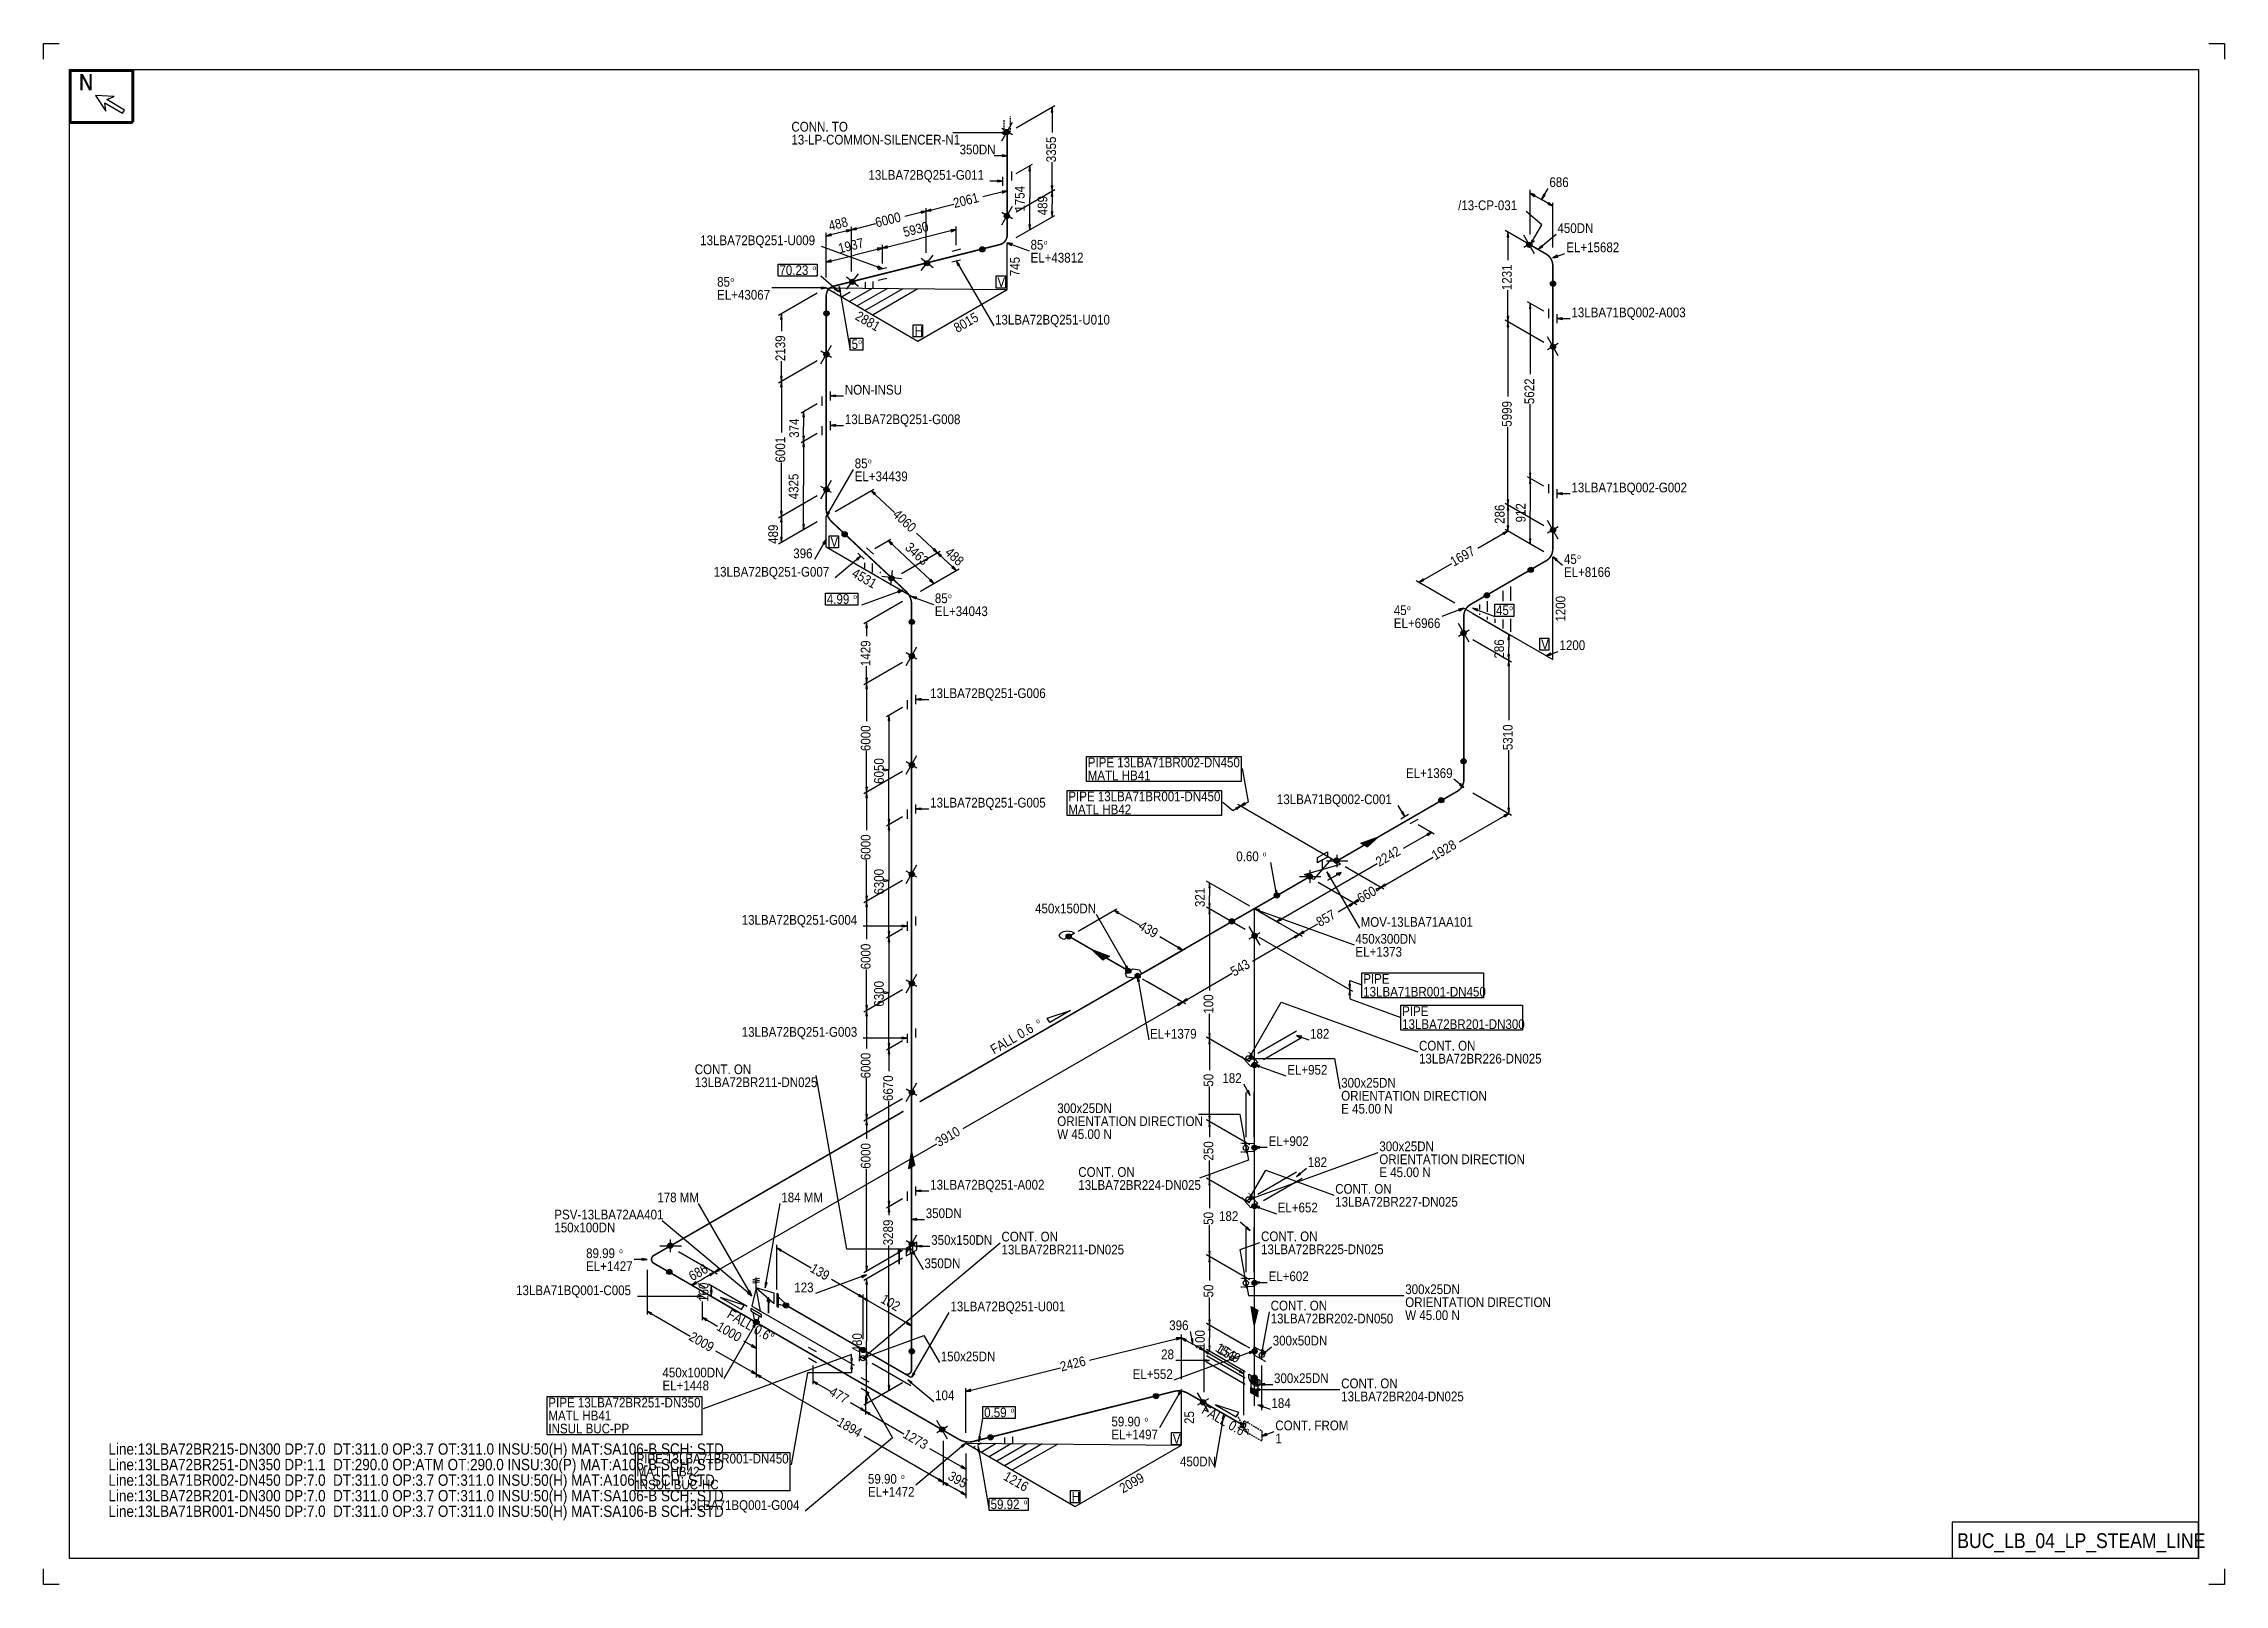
# Model space of a CAD drawing. Extents: x 0 to 841, y 0 to 594.
import ezdxf

# ---------------------------------------------------------------- set-up
doc = ezdxf.new("R2010")
doc.units = 0
doc.linetypes.add('GT100', pattern=[1, 0.666667, -0.333333])
doc.layers.add('TEE_300', color=7, linetype='Continuous')
doc.layers.add('TEE_450', color=7, linetype='Continuous')
doc.styles.add('ARIAL', font='arial.ttf')

msp = doc.modelspace()

# ---------------------------------------------------------------- texts
at = {"layer": 'ELEV', "color": 2, "style": 'ARIAL', "width": 0.85}
for s, p in [('EL+43812', (380.6, 509.6)), ('EL+15682', (587.2, 513.6)), ('EL+43067', (259.73, 495.3)), ('EL+34439', (312.8, 425.3)), ('EL+8166', (586.3, 388.4)), ('EL+34043', (343.7, 373.3)), ('EL+6966', (520.7, 368.7)), ('EL+1369', (525.4, 310.9)), ('EL+1373', (505.9, 242)), ('EL+1379', (426.7, 210.4)), ('EL+952', (479.6, 196.5)), ('EL+902', (472.4, 169)), ('EL+652', (475.9, 143.4)), ('EL+1427', (209.2, 120.8)), ('EL+602', (472.4, 116.9)), ('EL+1448', (238.66, 74.8)), ('EL+552', (419.97, 79.2)), ('EL+1497', (411.8, 55.9)), ('EL+1472', (317.9, 33.8))]:
    msp.add_text(s, height=3.75, dxfattribs=at).set_placement(p)
at = {"layer": 'FLAN', "color": 2, "style": 'ARIAL', "width": 0.85}
for s, p in [('13LBA72BQ251-G011', (318.11, 541.5)), ('13LBA72BQ251-G008', (309, 447.3)), ('13LBA71BQ002-G002', (589.2, 421)), ('13LBA72BQ251-G007', (258.41, 388.5)), ('13LBA72BQ251-G006', (341.9, 341.7)), ('13LBA72BQ251-G005', (341.9, 299.5)), ('13LBA72BQ251-G004', (269.21, 254.3)), ('13LBA72BQ251-G003', (269.21, 211.1)), ('CONT. FROM', (475, 59.4)), ('13LBA71BQ001-G004', (246.91, 28.7))]:
    msp.add_text(s, height=3.75, dxfattribs=at).set_placement(p)
at = {"layer": 'GT_1', "color": 2, "style": 'ARIAL', "width": 0.85}
for s, height, p in [('N', 6.25, (13.6, 576)), ('N', 6.25, (13.8, 576)), ('CONN. TO', 3.75, (288.39, 560.1)), ('13-LP-COMMON-SILENCER-N1', 3.75, (288.39, 555.1)), ('350DN', 3.75, (353.24, 551.3)), ('686', 3.75, (580.7, 538.7)), ('/13-CP-031', 3.75, (545.49, 529.8)), ('450DN', 3.75, (583.8, 521)), ('13LBA72BQ251-U009', 3.75, (253.21, 516.3)), ('85', 3.75, (380.6, 514.6)), ('o', 1.88, (385.7, 516.48)), ('70.23', 3.75, (283.77, 504.8)), ('o', 1.88, (296.52, 506.68)), ('85', 3.75, (259.73, 500.3)), ('o', 1.88, (264.83, 502.18)), ('V', 3.75, (367.83, 500.21)), ('13LBA72BQ251-U010', 3.75, (366.9, 485.7)), ('13LBA71BQ002-A003', 3.75, (589.2, 488.5)), ('5', 3.75, (311.6, 476.3)), ('o', 1.88, (314.15, 478.18)), ('H', 3.75, (335.92, 481.32)), ('NON-INSU', 3.75, (309, 458.7)), ('85', 3.75, (312.8, 430.3)), ('o', 1.88, (317.9, 432.18)), ('V', 3.75, (303.45, 400.1)), ('396', 3.75, (289.09, 395.6)), ('45', 3.75, (586.3, 393.4)), ('o', 1.88, (591.4, 395.27)), ('4.99', 3.75, (302.04, 378)), ('o', 1.88, (312.24, 379.88)), ('85', 3.75, (343.7, 378.3)), ('o', 1.88, (348.8, 380.18)), ('45', 3.75, (520.7, 373.7)), ('o', 1.88, (525.8, 375.57)), ('45', 3.75, (560.1, 373.7)), ('o', 1.88, (565.2, 375.57)), ('V', 3.75, (577.5, 360.57)), ('1200', 3.75, (584.6, 360.2)), ('PIPE 13LBA71BR002-DN450', 3.75, (402.66, 315)), ('MATL HB41', 3.75, (402.66, 310)), ('PIPE 13LBA71BR001-DN450', 3.75, (395.16, 301.9)), ('13LBA71BQ002-C001', 3.75, (475.61, 300.8)), ('MATL HB42', 3.75, (395.16, 296.9)), ('0.60', 3.75, (459.94, 278.8)), ('o', 1.88, (470.14, 280.68)), ('450x150DN', 3.75, (382.36, 258.7)), ('MOV-13LBA71AA101', 3.75, (507.9, 253.5)), ('450x300DN', 3.75, (505.9, 247)), ('13LBA71BR001-DN450', 3.75, (508.9, 226.6)), ('PIPE', 3.75, (508.9, 231.6)), ('PIPE', 3.75, (523.9, 219.1)), ('182', 3.75, (488.4, 210.4)), ('13LBA72BR201-DN300', 3.75, (523.9, 214.1)), ('CONT. ON', 3.75, (530.4, 205.8)), ('13LBA72BR226-DN025', 3.75, (530.4, 200.8)), ('CONT. ON', 3.75, (251.11, 196.7)), ('13LBA72BR211-DN025', 3.75, (251.11, 191.7)), ('182', 3.75, (454.59, 193.3)), ('300x25DN', 3.75, (500.4, 191.5)), ('300x25DN', 3.75, (390.9, 181.7)), ('ORIENTATION DIRECTION', 3.75, (500.4, 186.5)), ('E 45.00 N', 3.75, (500.4, 181.5)), ('ORIENTATION DIRECTION', 3.75, (390.9, 176.7)), ('W 45.00 N', 3.75, (390.9, 171.7)), ('300x25DN', 3.75, (515.1, 167)), ('CONT. ON', 3.75, (399.01, 157.1)), ('182', 3.75, (487.5, 160.9)), ('ORIENTATION DIRECTION', 3.75, (515.1, 162)), ('E 45.00 N', 3.75, (515.1, 157)), ('13LBA72BQ251-A002', 3.75, (341.9, 152.2)), ('13LBA72BR224-DN025', 3.75, (399.01, 152.1)), ('CONT. ON', 3.75, (498.1, 150.6)), ('PSV-13LBA72AA401', 3.75, (196.96, 140.7)), ('178 MM', 3.75, (236.67, 147.3)), ('184 MM', 3.75, (284.5, 147.3)), ('350DN', 3.75, (340.2, 141.2)), ('182', 3.75, (453.29, 140.1)), ('13LBA72BR227-DN025', 3.75, (498.1, 145.6)), ('150x100DN', 3.75, (196.96, 135.7)), ('350x150DN', 3.75, (342.3, 130.9)), ('CONT. ON', 3.75, (369.4, 132.2)), ('CONT. ON', 3.75, (469.5, 132.3)), ('89.99', 3.75, (209.2, 125.8)), ('o', 1.88, (221.95, 127.67)), ('13LBA72BR211-DN025', 3.75, (369.4, 127.2)), ('13LBA72BR225-DN025', 3.75, (469.5, 127.3)), ('350DN', 3.75, (339.7, 121.9)), ('13LBA71BQ001-C005', 3.75, (182.21, 111.5)), ('123', 3.75, (289.49, 112.6)), ('CONT. ON', 3.75, (473.2, 105.6)), ('300x25DN', 3.75, (525.1, 111.9)), ('ORIENTATION DIRECTION', 3.75, (525.1, 106.9)), ('13LBA72BQ251-U001', 3.75, (349.7, 105.3)), ('396', 3.75, (434.09, 98)), ('13LBA72BR202-DN050', 3.75, (473.2, 100.6)), ('W 45.00 N', 3.75, (525.1, 101.9)), ('300x50DN', 3.75, (474, 92.1)), ('150x25DN', 3.75, (346, 86)), ('28', 3.75, (430.96, 86.8)), ('450x100DN', 3.75, (238.66, 79.8)), ('300x25DN', 3.75, (474.5, 77.6)), ('CONT. ON', 3.75, (500.4, 75.6)), ('PIPE 13LBA72BR251-DN350', 3.75, (194.66, 68.2)), ('104', 3.75, (343.8, 71)), ('0.59', 3.75, (362.7, 64.4)), ('o', 1.88, (372.9, 66.28)), ('184', 3.75, (473.5, 68)), ('13LBA72BR204-DN025', 3.75, (500.4, 70.6)), ('MATL HB41', 3.75, (194.66, 63.2)), ('INSUL BUC-PP', 3.75, (194.66, 58.2)), ('59.90', 3.75, (411.8, 60.9)), ('o', 1.88, (424.55, 62.77)), ('Line:13LBA72BR215-DN300 DP:7.0  DT:311.0 OP:3.7 OT:311.0 INSU:50(H) MAT:SA106-B SCH: STD', 4.375, (25, 50)), ('V', 3.75, (435.46, 54.27)), ('1', 3.75, (475, 54.4)), ('Line:13LBA72BR251-DN350 DP:1.1  DT:290.0 OP:ATM OT:290.0 INSU:30(P) MAT:A106-B SCH: STD', 4.375, (25, 44)), ('Line:13LBA71BR002-DN450 DP:7.0  DT:311.0 OP:3.7 OT:311.0 INSU:50(H) MAT:A106-B SCH: STD', 4.375, (25, 38)), ('PIPE 13LBA71BR001-DN450', 3.75, (228.66, 46.6)), ('MATL HB42', 3.75, (228.66, 41.6)), ('59.90', 3.75, (317.9, 38.8)), ('o', 1.88, (330.65, 40.67)), ('450DN', 3.75, (438.24, 45.5)), ('Line:13LBA72BR201-DN300 DP:7.0  DT:311.0 OP:3.7 OT:311.0 INSU:50(H) MAT:SA106-B SCH: STD', 4.375, (25, 32)), ('INSUL BUC-HC', 3.75, (228.66, 36.6)), ('H', 3.75, (396.51, 31.9)), ('Line:13LBA71BR001-DN450 DP:7.0  DT:311.0 OP:3.7 OT:311.0 INSU:50(H) MAT:SA106-B SCH: STD', 4.375, (25, 26)), ('59.92', 3.75, (365.2, 29)), ('o', 1.88, (377.95, 30.88)), ('BUC_LB_04_LP_STEAM_LINE', 5.7065, (738, 14))]:
    msp.add_text(s, height=height, dxfattribs=at).set_placement(p)
for s, height, rotation, p in [('3355', 3.75, 90, (390.42, 548.26)), ('1754', 3.75, 90, (378.31, 529.22)), ('2061', 3.75, 14, (351.32, 530.6)), ('489', 3.75, 90, (387.1, 527.82)), ('488', 3.75, 14, (303.27, 521.83)), ('6000', 3.75, 14, (321.27, 523.1)), ('5930', 3.75, 14.22596, (332, 519.4)), ('1937', 3.75, 13.91249, (307, 513.14)), ('745', 3.75, 90, (376.46, 504.34)), ('1231', 3.75, 90, (566.18, 498.96)), ('2881', 3.75, -30, (312.62, 487.87)), ('8015', 3.75, 30, (352.38, 482.42)), ('2139', 3.75, 90, (285.98, 471.61)), ('5622', 3.75, 90, (574.84, 455.01)), ('5999', 3.75, 90, (566.18, 446.31)), ('374', 3.75, 90, (291.3, 442.02)), ('6001', 3.75, 90, (285.98, 432.51)), ('4325', 3.75, 90, (291.11, 418.32)), ('4060', 3.75, -43, (327.14, 412.06)), ('286', 3.75, 90, (563.4, 408.85)), ('912', 3.75, 90, (571.5, 409.42)), ('489', 3.75, 90, (283.2, 401.14)), ('3463', 3.75, 316.99788, (331.92, 399.32)), ('488', 3.75, -43, (347.31, 397.44)), ('1697', 3.75, 30, (543.83, 392.33)), ('4531', 3.75, -30, (311.32, 388.76)), ('1200', 3.75, 90, (586.86, 371.16)), ('1429', 3.75, 90, (318.88, 354.01)), ('286', 3.75, 90, (563.2, 356.92)), ('6000', 3.75, 90, (318.88, 321.26)), ('5310', 3.75, 90, (566.52, 321.61)), ('6050', 3.75, 90, (324.01, 308.62)), ('6000', 3.75, 90, (318.88, 279.21)), ('1928', 3.75, 30, (536.67, 279.08)), ('2242', 3.75, 30, (515.07, 276.59)), ('6300', 3.75, 90, (324.01, 265.92)), ('660', 3.75, 30, (507.93, 262.47)), ('321', 3.75, 90, (447.8, 261.12)), ('439', 3.75, -30, (421.93, 252.78)), ('857', 3.75, 30, (492.18, 253.37)), ('6000', 3.75, 90, (318.88, 237.11)), ('543', 3.75, 30, (459.13, 234.27)), ('6300', 3.75, 90, (324.01, 222.72)), ('100', 3.75, 90, (451.08, 220.02)), ('o', 1.88, 30, (383.24, 216.05)), ('6000', 3.75, 90, (318.88, 195.06)), ('6670', 3.75, 90, (327.54, 186.34)), ('50', 3.75, 90, (451.08, 191.88)), ('6000', 3.75, 90, (318.88, 160.24)), ('3910', 3.75, 30, (345.27, 168.53)), ('250', 3.75, 90, (451.08, 163.39)), ('50', 3.75, 90, (451.08, 138.63)), ('3289', 3.75, 90, (327.54, 130.72)), ('686', 3.75, 29.60445, (250.14, 116.85)), ('139', 3.75, -30, (295.26, 120.73)), ('160', 3.75, 90, (256.4, 108.91)), ('102', 3.75, 330.12401, (322.5, 108.84)), ('50', 3.75, 90, (451.08, 110.63)), ('1000', 3.75, -30, (259.2, 98.27)), ('2009', 3.75, -30, (248.55, 94.42)), ('480', 3.75, 90, (315.6, 89.42)), ('100', 3.75, 90, (447.8, 90.62)), ('1549', 3.75, 329.69732, (451.56, 90.13)), ('2426', 3.75, 14, (392.57, 82.05)), ('153', 3.75, 329.69732, (452.33, 89.46)), ('477', 3.75, -30, (302.66, 73.18)), ('1894', 3.75, -30, (305.65, 61.47)), ('1273', 3.75, -30, (331.05, 56.82)), ('25', 3.75, 90, (443.66, 61.83)), ('395', 3.75, 329.82648, (348.42, 40.65)), ('1216', 3.75, -30, (369.82, 40.56)), ('2099', 3.75, 30, (416.27, 35.02))]:
    msp.add_text(s, height=height, rotation=rotation, dxfattribs=at).set_placement(p)
at = {"layer": 'TPIPE1', "color": 4, "style": 'ARIAL', "width": 0.85}
msp.add_text('FALL 0.6°', height=3.75, rotation=329.97543, dxfattribs=at).set_placement((446.22, 66.14))
at = {"layer": 'TPIPE13', "color": 4, "style": 'ARIAL', "width": 0.85}
msp.add_text('FALL 0.6', height=3.75, rotation=30, dxfattribs=at).set_placement((366.51, 204.23))
at = {"layer": 'TPIPE3', "color": 4, "style": 'ARIAL', "width": 0.85}
msp.add_text('FALL 0.6°', height=3.75, rotation=-29.98164, dxfattribs=at).set_placement((263.22, 103.04))

# ---------------------------------------------------------------- linework, layer by layer
at = {"color": 2}
for centre, radius in [((371.49, 559.93), 0.85), ((371.49, 559.93), 0.7), ((371.49, 559.93), 0.55), ((371.49, 559.93), 0.4), ((371.49, 559.93), 0.25), ((371.49, 527.53), 0.85), ((371.49, 527.53), 0.7), ((371.49, 527.53), 0.55), ((371.49, 527.53), 0.4), ((371.49, 527.53), 0.25), ((362, 514.71), 0.85), ((362, 514.71), 0.7), ((362, 514.71), 0.55), ((362, 514.71), 0.4), ((362, 514.71), 0.25), ((572.96, 516.46), 0.85), ((572.96, 516.46), 0.7), ((572.96, 516.46), 0.55), ((572.96, 516.46), 0.4), ((572.96, 516.46), 0.25), ((340.69, 509.36), 0.85), ((340.69, 509.36), 0.7), ((340.69, 509.36), 0.55), ((340.69, 509.36), 0.4), ((340.69, 509.36), 0.25), ((311.89, 502.16), 0.85), ((311.89, 502.16), 0.7), ((311.89, 502.16), 0.55), ((311.89, 502.16), 0.4), ((311.89, 502.16), 0.25), ((582.09, 501.46), 0.85), ((582.09, 501.46), 0.7), ((582.09, 501.46), 0.55), ((582.09, 501.46), 0.4), ((582.09, 501.46), 0.25), ((301.89, 489.96), 0.85), ((301.89, 489.96), 0.7), ((301.89, 489.96), 0.55), ((301.89, 489.96), 0.4), ((301.89, 489.96), 0.25), ((301.91, 474.17), 0.85), ((301.91, 474.17), 0.7), ((301.91, 474.17), 0.55), ((301.91, 474.17), 0.4), ((301.91, 474.17), 0.25), ((582.11, 477.13), 0.85), ((582.11, 477.13), 0.7), ((582.11, 477.13), 0.55), ((582.11, 477.13), 0.4), ((582.11, 477.13), 0.25), ((301.91, 422.07), 0.85), ((301.91, 422.07), 0.7), ((301.91, 422.07), 0.55), ((301.91, 422.07), 0.4), ((301.91, 422.07), 0.25), ((308.93, 404.81), 0.85), ((308.93, 404.81), 0.7), ((308.93, 404.81), 0.55), ((308.93, 404.81), 0.4), ((308.93, 404.81), 0.25), ((582.11, 406.43), 0.85), ((582.11, 406.43), 0.7), ((582.11, 406.43), 0.55), ((582.11, 406.43), 0.4), ((582.11, 406.43), 0.25), ((326.99, 387.91), 0.85), ((326.99, 387.91), 0.7), ((326.99, 387.91), 0.55), ((326.99, 387.91), 0.4), ((326.99, 387.91), 0.25), ((573.49, 391.1), 0.85), ((573.49, 391.1), 0.7), ((573.49, 391.1), 0.55), ((573.49, 391.1), 0.4), ((573.49, 391.1), 0.25), ((556.59, 381.3), 0.85), ((556.59, 381.3), 0.7), ((556.59, 381.3), 0.55), ((556.59, 381.3), 0.4), ((556.59, 381.3), 0.25), ((334.79, 371.06), 0.85), ((334.79, 371.06), 0.7), ((334.79, 371.06), 0.55), ((334.79, 371.06), 0.4), ((334.79, 371.06), 0.25), ((547.59, 366.77), 0.85), ((547.59, 366.77), 0.7), ((547.59, 366.77), 0.55), ((547.59, 366.77), 0.4), ((547.59, 366.77), 0.25), ((334.81, 357.87), 0.85), ((334.81, 357.87), 0.7), ((334.81, 357.87), 0.55), ((334.81, 357.87), 0.4), ((334.81, 357.87), 0.25), ((334.81, 315.87), 0.85), ((334.81, 315.87), 0.7), ((334.81, 315.87), 0.55), ((334.81, 315.87), 0.4), ((334.81, 315.87), 0.25), ((547.61, 317.36), 0.85), ((547.61, 317.36), 0.7), ((547.61, 317.36), 0.55), ((547.61, 317.36), 0.4), ((547.61, 317.36), 0.25), ((539, 302.3), 0.85), ((539, 302.3), 0.7), ((539, 302.3), 0.55), ((539, 302.3), 0.4), ((539, 302.3), 0.25), ((498.64, 278.99), 0.85), ((498.64, 278.99), 0.7), ((498.64, 278.99), 0.55), ((498.64, 278.99), 0.4), ((498.64, 278.99), 0.25), ((334.81, 273.77), 0.85), ((334.81, 273.77), 0.7), ((334.81, 273.77), 0.55), ((334.81, 273.77), 0.4), ((334.81, 273.77), 0.25), ((488.24, 272.99), 0.85), ((488.24, 272.99), 0.7), ((488.24, 272.99), 0.55), ((488.24, 272.99), 0.4), ((488.24, 272.99), 0.25), ((475.6, 265.6), 0.85), ((475.6, 265.6), 0.7), ((475.6, 265.6), 0.55), ((475.6, 265.6), 0.4), ((475.6, 265.6), 0.25), ((458.2, 255.6), 0.85), ((458.2, 255.6), 0.7), ((458.2, 255.6), 0.55), ((458.2, 255.6), 0.4), ((458.2, 255.6), 0.25), ((395.31, 249.8), 0.85), ((395.31, 249.8), 0.7), ((395.31, 249.8), 0.55), ((395.31, 249.8), 0.4), ((395.31, 249.8), 0.25), ((467.01, 250.03), 0.85), ((467.01, 250.03), 0.7), ((467.01, 250.03), 0.55), ((467.01, 250.03), 0.4), ((467.01, 250.03), 0.25), ((418.31, 236.5), 0.85), ((418.31, 236.5), 0.7), ((418.31, 236.5), 0.55), ((418.31, 236.5), 0.4), ((418.31, 236.5), 0.25), ((334.81, 231.67), 0.85), ((334.81, 231.67), 0.7), ((334.81, 231.67), 0.55), ((334.81, 231.67), 0.4), ((334.81, 231.67), 0.25), ((421.9, 234.6), 0.85), ((421.9, 234.6), 0.7), ((421.9, 234.6), 0.55), ((421.9, 234.6), 0.4), ((421.9, 234.6), 0.25), ((466.99, 200.24), 0.85), ((466.99, 200.24), 0.7), ((466.99, 200.24), 0.55), ((466.99, 200.24), 0.4), ((466.99, 200.24), 0.25), ((334.81, 189.67), 0.85), ((334.81, 189.67), 0.7), ((334.81, 189.67), 0.55), ((334.81, 189.67), 0.4), ((334.81, 189.67), 0.25), ((466.99, 168.34), 0.85), ((466.99, 168.34), 0.7), ((466.99, 168.34), 0.55), ((466.99, 168.34), 0.4), ((466.99, 168.34), 0.25), ((466.99, 145.84), 0.85), ((466.99, 145.84), 0.7), ((466.99, 145.84), 0.55), ((466.99, 145.84), 0.4), ((466.99, 145.84), 0.25), ((241.64, 130.59), 0.85), ((241.64, 130.59), 0.7), ((241.64, 130.59), 0.55), ((241.64, 130.59), 0.4), ((241.64, 130.59), 0.25), ((334.81, 131.17), 0.85), ((334.81, 131.17), 0.7), ((334.81, 131.17), 0.55), ((334.81, 131.17), 0.4), ((334.81, 131.17), 0.25), ((241.31, 120.46), 0.85), ((241.31, 120.46), 0.7), ((241.31, 120.46), 0.55), ((241.31, 120.46), 0.4), ((241.31, 120.46), 0.25), ((466.99, 116.24), 0.85), ((466.99, 116.24), 0.7), ((466.99, 116.24), 0.55), ((466.99, 116.24), 0.4), ((466.99, 116.24), 0.25), ((274.71, 101.16), 0.85), ((274.71, 101.16), 0.7), ((274.89, 101.06), 0.85), ((274.71, 101.16), 0.55), ((274.89, 101.06), 0.7), ((274.71, 101.16), 0.4), ((274.89, 101.06), 0.55), ((274.71, 101.16), 0.25), ((274.89, 101.06), 0.4), ((274.89, 101.06), 0.25), ((286.29, 107.54), 0.85), ((286.29, 107.54), 0.7), ((286.29, 107.54), 0.55), ((286.29, 107.54), 0.4), ((286.29, 107.54), 0.25), ((316.09, 90.34), 0.85), ((316.09, 90.34), 0.85), ((316.09, 90.34), 0.7), ((316.09, 90.34), 0.7), ((316.09, 90.34), 0.55), ((316.09, 90.34), 0.55), ((316.09, 90.34), 0.4), ((316.09, 90.34), 0.4), ((316.09, 90.34), 0.25), ((316.09, 90.34), 0.25), ((334.79, 89.86), 0.85), ((334.79, 89.86), 0.7), ((334.79, 89.86), 0.55), ((334.79, 89.86), 0.4), ((334.79, 89.86), 0.25), ((466.99, 89.84), 0.85), ((466.99, 89.84), 0.7), ((466.99, 89.84), 0.55), ((466.99, 89.84), 0.4), ((466.99, 89.84), 0.25), ((466.99, 79.74), 0.85), ((466.99, 79.74), 0.7), ((466.99, 79.74), 0.55), ((466.99, 79.74), 0.4), ((466.99, 79.74), 0.25), ((429, 72.57), 0.85), ((429, 72.57), 0.7), ((429, 72.57), 0.55), ((429, 72.57), 0.4), ((429, 72.57), 0.25), ((447.16, 70.16), 0.85), ((447.16, 70.16), 0.7), ((447.16, 70.16), 0.55), ((447.16, 70.16), 0.4), ((447.16, 70.16), 0.25), ((346.56, 59.74), 0.85), ((346.56, 59.74), 0.7), ((346.56, 59.74), 0.55), ((346.56, 59.74), 0.4), ((346.56, 59.74), 0.25), ((365.2, 56.67), 0.85), ((365.2, 56.67), 0.7), ((365.2, 56.67), 0.55), ((365.2, 56.67), 0.4), ((365.2, 56.67), 0.25)]:
    msp.add_circle(centre, radius, dxfattribs=at)
at = {"layer": 'AD1', "color": 3, "flags": 128}
msp.add_lwpolyline([(437.3, 245.2), (439.2, 244.5), (437.7, 245.8)], dxfattribs=at)
at = {"layer": 'ARROW', "color": 7}
for p, q in [((388.6, 567.6), (389.2, 567.6)), ((369.6, 559.9), (369.6, 559.3)), ((369.6, 551.1), (369.6, 550.5)), ((367.9, 541.3), (367.9, 540.7)), ((380, 544.9), (380.6, 544.9)), ((389.2, 539.2), (388.6, 539.2)), ((342.3, 529.5), (342.1, 530.2)), ((369.6, 537.1), (369.8, 536.4)), ((388.6, 535.2), (389.2, 535.2)), ((574.8, 535.1), (575.2, 535.7)), ((579, 535.4), (578.4, 535.8)), ((580.5, 532.7), (580.1, 532.1)), ((309.5, 522.1), (309.7, 521.4)), ((313.5, 522.4), (313.3, 523)), ((338.3, 529.3), (338.5, 528.6)), ((349.9, 522.2), (350.1, 521.5)), ((380.6, 524.2), (380, 524.2)), ((389.2, 529.2), (388.6, 529.2)), ((303.8, 520), (303.6, 520.7)), ((321.5, 515.1), (321.7, 514.4)), ((325.5, 515.3), (325.3, 516)), ((373.3, 516.2), (373.6, 516.9)), ((564.4, 519.4), (565, 519.4)), ((574.6, 517.9), (574, 518.3)), ((578.1, 515.7), (577.7, 516.2)), ((303.8, 509.9), (303.6, 510.6)), ((321.8, 508.2), (321.5, 507.6)), ((352.6, 508.4), (353.2, 508.8)), ((584, 511.7), (583.7, 512.4)), ((299.8, 500.1), (299.8, 499.5)), ((305.3, 500), (304.9, 499.5)), ((306.8, 498.4), (307.5, 498.5)), ((284.2, 487.8), (284.8, 487.8)), ((565, 488.8), (564.4, 488.8)), ((573, 491.9), (573.6, 491.9)), ((585.7, 487.7), (585.7, 488.3)), ((564.4, 484.8), (565, 484.8)), ((284.8, 465.7), (284.2, 465.7)), ((284.2, 461.7), (284.8, 461.7)), ((305.5, 457.9), (305.5, 458.5)), ((292.8, 450.1), (293.4, 450.1)), ((305.5, 446.5), (305.5, 447.1)), ((293.4, 442.7), (292.8, 442.7)), ((292.8, 438.7), (293.4, 438.7)), ((320.3, 420), (320.8, 420.5)), ((573.6, 428.4), (573, 428.4)), ((573, 424.4), (573.6, 424.4)), ((585.7, 420.2), (585.7, 420.8)), ((284.8, 413.6), (284.2, 413.6)), ((303.1, 413.1), (302.5, 413.5)), ((565, 418.1), (564.4, 418.1)), ((564.4, 414.1), (565, 414.1)), ((284.2, 409.6), (284.8, 409.6)), ((293.4, 408.6), (292.8, 408.6)), ((562.8, 405.4), (563.2, 404.8)), ((565, 408.1), (564.4, 408.1)), ((284.8, 403.6), (284.2, 403.6)), ((300.5, 401.4), (301.1, 401)), ((313.5, 395.4), (313.9, 394.9)), ((326.9, 400.8), (327.4, 401.3)), ((343.5, 399.3), (343, 398.8)), ((345.8, 396.1), (346.3, 396.6)), ((573.6, 403.1), (573, 403.1)), ((342.2, 387.5), (341.7, 387)), ((350.8, 392.5), (350.3, 392)), ((532.3, 387), (531.9, 387.6)), ((583.3, 394.6), (583.7, 395.1)), ((329.4, 383), (329.7, 382.3)), ((336.4, 379.9), (336.7, 380.6)), ((545.7, 376), (546, 375.3)), ((552.8, 375.3), (553.1, 376)), ((317.1, 368.9), (317.7, 368.9)), ((564.7, 364.3), (565.3, 364.3)), ((565.3, 358.3), (564.7, 358.3)), ((564.7, 354.3), (565.3, 354.3)), ((581.4, 358.3), (581.1, 359)), ((317.7, 349.4), (317.1, 349.4)), ((317.1, 345.4), (317.7, 345.4)), ((338.4, 340.9), (338.4, 341.5)), ((325.7, 333.1), (326.3, 333.1)), ((324, 314.3), (324, 313.7)), ((317.7, 307.4), (317.1, 307.4)), ((317.1, 303.4), (317.7, 303.4)), ((546.4, 308.7), (546, 308.2)), ((326.3, 294.9), (325.7, 294.9)), ((338.4, 298.7), (338.4, 299.3)), ((459.7, 299.3), (460.1, 298.7)), ((463.5, 300.7), (463.1, 301.3)), ((524.2, 297.9), (523.6, 297.5)), ((563.1, 296.5), (563.5, 295.9)), ((565.3, 299.2), (564.7, 299.2)), ((325.7, 290.9), (326.3, 290.9)), ((533.4, 289.3), (533.8, 288.7)), ((324, 271.6), (324, 271)), ((495.6, 272.8), (496.2, 273.2)), ((517.6, 269.4), (517.2, 270)), ((317.7, 265.3), (317.1, 265.3)), ((317.1, 261.3), (317.7, 261.3)), ((449.3, 268.5), (449.9, 268.5)), ((449.9, 262.5), (449.3, 262.5)), ((475.6, 267.5), (474.9, 267.4)), ((503.4, 262), (503.8, 261.4)), ((507.2, 263.4), (506.8, 264)), ((513.8, 268), (514.2, 267.4)), ((331, 254.1), (331, 253.5)), ((414.3, 258.5), (414.7, 259.1)), ((449.3, 258.5), (449.9, 258.5)), ((468.6, 259.5), (468.9, 260.2)), ((477.5, 256.2), (477.1, 256.8)), ((326.3, 251.7), (325.7, 251.7)), ((325.7, 247.7), (326.3, 247.7)), ((482.3, 249.8), (482.7, 249.2)), ((486.1, 251.2), (485.7, 251.8)), ((417.8, 238.4), (417.2, 238)), ((324, 228.4), (324, 227.8)), ((421.9, 232.5), (422.6, 232.6)), ((504, 231.3), (503.4, 231.3)), ((503.4, 227.3), (504, 227.3)), ((317.7, 223.2), (317.1, 223.2)), ((317.1, 219.2), (317.7, 219.2)), ((437.3, 223.8), (437.7, 223.2)), ((441.1, 225.2), (440.7, 225.8)), ((331, 210.9), (331, 210.3)), ((449.9, 212.4), (449.3, 212.4)), ((484.9, 210.6), (485.2, 211.3)), ((326.3, 208.5), (325.7, 208.5)), ((325.7, 204.5), (326.3, 204.5)), ((449.3, 208.4), (449.9, 208.4)), ((466.1, 204.3), (465.5, 204.7)), ((466.8, 202.5), (466.8, 203.1)), ((468.6, 199.4), (468.9, 200.1)), ((464.6, 190.4), (464, 190)), ((317.7, 181.2), (317.1, 181.2)), ((317.1, 177.2), (317.7, 177.2)), ((449.9, 180.5), (449.3, 180.5)), ((449.3, 176.5), (449.9, 176.5)), ((463.7, 170.4), (463, 170.3)), ((468.9, 168.2), (468.9, 168.8)), ((463.7, 166.4), (464.4, 166.5)), ((338.4, 151.4), (338.4, 152)), ((449.9, 158), (449.3, 158)), ((449.3, 154), (449.9, 154)), ((484.9, 158.2), (484.5, 158.7)), ((326.3, 147.6), (325.7, 147.6)), ((325.7, 143.6), (326.3, 143.6)), ((466.1, 149.9), (465.5, 150.3)), ((466.8, 148.7), (466.5, 149.4)), ((468.6, 145), (468.9, 145.7)), ((336.7, 140.4), (336.7, 141)), ((464, 137.9), (463.6, 137.4)), ((284.2, 128.4), (284.6, 129)), ((332.7, 129.5), (332.7, 128.9)), ((335.4, 127.3), (336, 127.7)), ((338.8, 130.1), (338.8, 130.7)), ((449.9, 128.4), (449.3, 128.4)), ((230.7, 125.6), (230.7, 125)), ((256.8, 119.6), (257.2, 119)), ((260.6, 121), (260.2, 121.6)), ((315.4, 119), (315.7, 118.3)), ((317.7, 122.7), (317.1, 122.7)), ((449.3, 124.4), (449.9, 124.4)), ((463.7, 118.3), (463, 118.2)), ((251.9, 116), (251.5, 116.6)), ((252, 111.3), (252, 110.7)), ((257.2, 113.1), (257.8, 113.1)), ((257.8, 113), (257.2, 113)), ((271.8, 112.8), (271.4, 112.3)), ((272.4, 113.2), (271.8, 112.8)), ((279, 116.2), (278.3, 116.3)), ((314.5, 111.8), (314.1, 111.2)), ((317.1, 115.8), (317.7, 115.8)), ((317.5, 109.2), (317.9, 109.8)), ((463.7, 114.3), (464.4, 114.4)), ((468.9, 116.1), (468.9, 116.7)), ((234.2, 104), (234.6, 104.6)), ((255.5, 101.7), (255.9, 102.3)), ((333.2, 101), (332.8, 100.4)), ((449.9, 102), (449.3, 102)), ((273.5, 99.5), (274.1, 99.1)), ((436.8, 95), (437, 94.3)), ((440.3, 93.8), (440.7, 94.4)), ((443.2, 94.6), (442.5, 94.5)), ((449.3, 98), (449.9, 98)), ((273.3, 92.3), (272.9, 91.7)), ((311.9, 87.1), (311.3, 87.1)), ((318, 87.7), (317.7, 88.3)), ((446, 91.4), (445.6, 90.8)), ((447.6, 86.6), (447.6, 86)), ((449, 88.8), (449.4, 89.4)), ((449.9, 91.9), (449.3, 91.9)), ((464.9, 89.7), (465.2, 89)), ((470.4, 90.3), (469.7, 90.4)), ((471.4, 89.4), (471, 89.9)), ((273.3, 82.3), (272.9, 81.7)), ((276.3, 79.7), (276.7, 80.3)), ((298.1, 77.1), (298.5, 77.7)), ((311.3, 83.1), (311.9, 83.1)), ((326.3, 76.7), (325.7, 76.7)), ((334.6, 77.4), (335, 77.9)), ((336, 81.2), (335.4, 81.6)), ((461.4, 82.5), (461, 81.9)), ((471, 76.8), (471, 77.4)), ((315.4, 68), (315, 67.4)), ((317.7, 71.7), (317.1, 71.7)), ((317.6, 72.8), (318.2, 73.2)), ((357.6, 74.5), (357.4, 75.2)), ((437.5, 73.6), (438.1, 73.2)), ((468.9, 74.8), (468.9, 75.4)), ((470, 68.2), (470.3, 68.9)), ((318.4, 65.4), (318.8, 66)), ((454.5, 63.8), (455.2, 63.7)), ((353.9, 53.4), (354.3, 52.9)), ((360.4, 51.1), (361.1, 51.2)), ((361.3, 56.9), (360.6, 57)), ((471.8, 57.5), (471.5, 58.2)), ((354.1, 45.7), (353.7, 45.1)), ((345.4, 40.7), (345, 40.1)), ((348.4, 38.1), (348.8, 38.7)), ((354.1, 35.7), (353.7, 35.1))]:
    msp.add_line(p, q, dxfattribs=at)
at = {"layer": 'ARROW', "color": 3}
msp.add_line((437.7, 245.8), (437.3, 245.2), dxfattribs=at)
at = {"layer": 'CAP', "color": 2, "flags": 128}
for points in [[(395.5, 249.8), (393.4, 248.6), (392.2, 249.3), (391.7, 250.2), (392.2, 251.1), (393.3, 251.7), (394.8, 252), (396.4, 251.7), (397.6, 251), (395.5, 249.8)], [(466.9, 79.9), (469, 78.7), (469, 77.3), (468.5, 76.4), (467.4, 76.4), (466.4, 77), (465.3, 78.2), (464.8, 79.7), (464.8, 81.1), (466.9, 79.9)]]:
    msp.add_lwpolyline(points, dxfattribs=at)
at = {"layer": 'ELBO', "color": 3, "const_width": 0.6, "flags": 128}
for points in [[(368.7, 516.5, 0.343471), (371.6, 520.2)], [(582, 508.4, 0.268126), (579.4, 512.9)], [(301.8, 496.8, -0.345189), (304.7, 500.5)], [(304, 409.6, -0.205729), (301.8, 414.6)], [(579.4, 394.6, 0.267786), (582, 399.1)], [(334.7, 377.9, 0.210278), (332.5, 382.9)], [(547.7, 373.3, -0.268116), (550.3, 377.8)], [(545.1, 305.7, 0.267786), (547.7, 310.2)], [(235.3, 123.8, -0.57736), (235.3, 126.8)], [(332.1, 81.2, 0.577127), (334.7, 82.7)], [(441.4, 73.6, 0.191875), (435.9, 74.4)], [(358.5, 55.1, -0.196871), (353, 55.9)]]:
    msp.add_lwpolyline(points, format="xyb", dxfattribs=at)
at = {"layer": 'FLAN', "color": 2, "flags": 128}
for points in [[(282.7, 109.7), (282.7, 107.3), (283.4, 106.9), (283.4, 111.7), (282.7, 112.1), (282.7, 109.7)], [(274.8, 104.2), (276.9, 103), (276.9, 103.9), (272.7, 106.3), (272.7, 105.4), (274.8, 104.2)]]:
    msp.add_lwpolyline(points, dxfattribs=at)
at = {"layer": 'G1', "color": 4, "flags": 128}
msp.add_lwpolyline([(439.2, 244.5), (430.5, 249.6)], dxfattribs=at)
at = {"layer": 'GT_1', "flags": 128}
for points in [[(0, 588), (0, 594), (6, 594)], [(835, 594), (841, 594), (841, 588)], [(389.2, 567.6), (388.9, 569.6), (388.6, 567.6)], [(369.6, 559.3), (371.6, 559.6), (369.6, 559.9)], [(369.6, 550.5), (371.6, 550.8), (369.6, 551.1)], [(367.9, 540.7), (369.9, 541), (367.9, 541.3)], [(342.1, 530.2), (340.3, 529.4), (342.3, 529.5)], [(369.8, 536.4), (371.6, 537.2), (369.6, 537.1)], [(309.7, 521.4), (311.5, 522.2), (309.5, 522.1)], [(313.3, 523), (311.5, 522.2), (313.5, 522.4)], [(338.5, 528.6), (340.3, 529.4), (338.3, 529.3)], [(573.3, 516.4), (577.8, 524.2), (571.7, 529.3)], [(303.6, 520.7), (301.8, 519.8), (303.8, 520)], [(373.6, 516.9), (371.6, 517.2), (373.3, 516.2)], [(565, 519.4), (564.7, 521.4), (564.4, 519.4)], [(574, 518.3), (573.3, 516.4), (574.6, 517.9)], [(577.7, 516.2), (576.4, 514.7), (578.1, 515.7)], [(321.5, 507.6), (323.5, 507.2), (321.8, 508.2)], [(353.2, 508.8), (351.9, 510.3), (352.6, 508.4)], [(583.7, 512.4), (582, 511.4), (584, 511.7)], [(299.8, 499.5), (301.8, 499.8), (299.8, 500.1)], [(304.9, 499.5), (306.6, 498.5), (305.3, 500)], [(307.5, 498.5), (306.8, 500.4), (306.8, 498.4)], [(284.8, 487.8), (284.5, 489.8), (284.2, 487.8)], [(564.4, 488.8), (564.7, 486.8), (565, 488.8)], [(573.6, 491.9), (573.3, 493.9), (573, 491.9)], [(585.7, 488.3), (583.7, 488), (585.7, 487.7)], [(565, 484.8), (564.7, 486.8), (564.4, 484.8)], [(284.2, 465.7), (284.5, 463.7), (284.8, 465.7)], [(284.8, 461.7), (284.5, 463.7), (284.2, 461.7)], [(305.5, 458.5), (303.5, 458.2), (305.5, 457.9)], [(305.5, 447.1), (303.5, 446.8), (305.5, 446.5)], [(320.8, 420.5), (319.1, 421.6), (320.3, 420)], [(585.7, 420.8), (583.7, 420.5), (585.7, 420.2)], [(284.2, 413.6), (284.5, 411.6), (284.8, 413.6)], [(302.5, 413.5), (301.8, 411.6), (303.1, 413.1)], [(564.4, 418.1), (564.7, 416.1), (565, 418.1)], [(565, 414.1), (564.7, 416.1), (564.4, 414.1)], [(284.8, 409.6), (284.5, 411.6), (284.2, 409.6)], [(563.2, 404.8), (564.7, 406.1), (562.8, 405.4)], [(564.4, 408.1), (564.7, 406.1), (565, 408.1)], [(284.2, 403.6), (284.5, 401.6), (284.8, 403.6)], [(301.1, 401), (301.8, 402.9), (300.5, 401.4)], [(313.9, 394.9), (315.2, 396.4), (313.5, 395.4)], [(343, 398.8), (344.7, 397.7), (343.5, 399.3)], [(346.3, 396.6), (344.7, 397.7), (345.8, 396.1)], [(583.7, 395.1), (582, 396.1), (583.3, 394.6)], [(350.3, 392), (352, 390.9), (350.8, 392.5)], [(531.9, 387.6), (530.4, 386.3), (532.3, 387)], [(329.7, 382.3), (331.4, 383.3), (329.4, 383)], [(336.7, 380.6), (334.7, 380.9), (336.4, 379.9)], [(317.7, 368.9), (317.4, 370.9), (317.1, 368.9)], [(546, 375.3), (547.7, 376.3), (545.7, 376)], [(553.1, 376), (551.1, 376.3), (552.8, 375.3)], [(581.1, 359), (579.4, 358), (581.4, 358.3)], [(317.1, 349.4), (317.4, 347.4), (317.7, 349.4)], [(317.7, 345.4), (317.4, 347.4), (317.1, 345.4)], [(338.4, 341.5), (336.4, 341.2), (338.4, 340.9)], [(317.1, 307.4), (317.4, 305.4), (317.7, 307.4)], [(317.7, 303.4), (317.4, 305.4), (317.1, 303.4)], [(546, 308.2), (547.7, 307.2), (546.4, 308.7)], [(338.4, 299.3), (336.4, 299), (338.4, 298.7)], [(463.1, 301.3), (461.6, 300), (463.5, 300.7)], [(523.6, 297.5), (524.9, 296), (524.2, 297.9)], [(563.5, 295.9), (565, 297.2), (563.1, 296.5)], [(564.7, 299.2), (565, 297.2), (565.3, 299.2)], [(533.8, 288.7), (535.3, 290), (533.4, 289.3)], [(496.2, 273.2), (494.9, 274.7), (495.6, 272.8)], [(517.2, 270), (515.7, 268.7), (517.6, 269.4)], [(317.1, 265.3), (317.4, 263.3), (317.7, 265.3)], [(317.7, 261.3), (317.4, 263.3), (317.1, 261.3)], [(474.9, 267.4), (475.6, 265.5), (475.6, 267.5)], [(503.8, 261.4), (505.3, 262.7), (503.4, 262)], [(506.8, 264), (505.3, 262.7), (507.2, 263.4)], [(514.2, 267.4), (515.7, 268.7), (513.8, 268)], [(331, 253.5), (333, 253.8), (331, 254.1)], [(414.7, 259.1), (412.8, 259.8), (414.3, 258.5)], [(468.9, 260.2), (466.9, 260.5), (468.6, 259.5)], [(477.1, 256.8), (475.6, 255.5), (477.5, 256.2)], [(482.7, 249.2), (484.2, 250.5), (482.3, 249.8)], [(485.7, 251.8), (484.2, 250.5), (486.1, 251.2)], [(417.2, 238), (418.5, 236.5), (417.8, 238.4)], [(422.6, 232.6), (421.9, 234.5), (421.9, 232.5)], [(504, 227.3), (503.7, 229.3), (503.4, 227.3)], [(317.1, 223.2), (317.4, 221.2), (317.7, 223.2)], [(317.7, 219.2), (317.4, 221.2), (317.1, 219.2)], [(437.7, 223.2), (439.2, 224.5), (437.3, 223.8)], [(440.7, 225.8), (439.2, 224.5), (441.1, 225.2)], [(464.8, 202.8), (477.3, 224.5), (529.9, 205.3)], [(331, 210.3), (333, 210.6), (331, 210.9)], [(449.3, 212.4), (449.6, 210.4), (449.9, 212.4)], [(449.9, 208.4), (449.6, 210.4), (449.3, 208.4)], [(485.2, 211.3), (483.2, 211.6), (484.9, 210.6)], [(465.5, 204.7), (464.8, 202.8), (466.1, 204.3)], [(466.8, 203.1), (464.8, 202.8), (466.8, 202.5)], [(464.8, 202.8), (497.8, 202.8), (499.9, 191)], [(334.7, 129.2), (309.7, 129.2), (297.9, 196.2)], [(468.9, 200.1), (466.9, 200.4), (468.6, 199.4)], [(464, 190), (465.3, 188.5), (464.6, 190.4)], [(317.1, 181.2), (317.4, 179.2), (317.7, 181.2)], [(317.7, 177.2), (317.4, 179.2), (317.1, 177.2)], [(463.7, 168.4), (461.4, 181.2), (445.4, 181.2)], [(449.3, 180.5), (449.6, 178.5), (449.9, 180.5)], [(449.9, 176.5), (449.6, 178.5), (449.3, 176.5)], [(463.7, 168.4), (464.6, 163.5), (445.8, 156.6)], [(463, 170.3), (463.7, 168.4), (463.7, 170.4)], [(464.4, 166.5), (463.7, 168.4), (463.7, 166.4)], [(468.9, 168.8), (466.9, 168.5), (468.9, 168.2)], [(338.4, 152), (336.4, 151.7), (338.4, 151.4)], [(449.3, 158), (449.6, 156), (449.9, 158)], [(449.9, 154), (449.6, 156), (449.3, 154)], [(464.8, 148.4), (471.3, 159.7), (497.6, 150.1)], [(484.5, 158.7), (483.2, 157.2), (484.9, 158.2)], [(325.7, 147.6), (326, 145.6), (326.3, 147.6)], [(326.3, 143.6), (326, 145.6), (325.7, 143.6)], [(465.5, 150.3), (464.8, 148.4), (466.1, 149.9)], [(466.5, 149.4), (464.8, 148.4), (466.8, 148.7)], [(468.9, 145.7), (466.9, 146), (468.6, 145)], [(336.7, 141), (334.7, 140.7), (336.7, 140.4)], [(463.6, 137.4), (465.3, 136.4), (464, 137.9)], [(284.6, 129), (282.7, 129.7), (284.2, 128.4)], [(332.7, 128.9), (334.7, 129.2), (332.7, 129.5)], [(336, 127.7), (334.7, 129.2), (335.4, 127.3)], [(338.8, 130.7), (336.8, 130.4), (338.8, 130.1)], [(449.3, 128.4), (449.6, 126.4), (449.9, 128.4)], [(449.9, 124.4), (449.6, 126.4), (449.3, 124.4)], [(463.7, 116.3), (461.4, 129.1), (469, 131.8)], [(230.7, 125), (232.7, 125.3), (230.7, 125.6)], [(315.7, 118.3), (317.4, 119.3), (315.4, 119)], [(317.1, 122.7), (317.4, 120.7), (317.7, 122.7)], [(463, 118.2), (463.7, 116.3), (463.7, 118.3)], [(252, 110.7), (254, 111), (252, 111.3)], [(271.4, 112.3), (273.1, 111.3), (271.8, 112.8)], [(271.8, 112.8), (273.1, 111.3), (272.4, 113.2)], [(278.3, 116.3), (278.3, 114.3), (279, 116.2)], [(464.4, 114.4), (463.7, 116.3), (463.7, 114.3)], [(463.7, 116.3), (464.6, 111.4), (524.6, 111.4)], [(468.9, 116.7), (466.9, 116.4), (468.9, 116.1)], [(234.6, 104.6), (232.7, 105.3), (234.2, 104)], [(255.9, 102.3), (254, 103), (255.5, 101.7)], [(274.1, 99.1), (274.8, 101), (273.5, 99.5)], [(316, 87.3), (339.5, 95.9), (345.5, 85.5)], [(272.9, 91.7), (274.8, 91), (273.3, 92.3)], [(311.3, 87.1), (311.6, 85.1), (311.9, 87.1)], [(317.7, 88.3), (316, 87.3), (318, 87.7)], [(447.6, 86), (449.6, 86.3), (447.6, 86.6)], [(465.2, 89), (466.9, 90), (464.9, 89.7)], [(469.7, 90.4), (469.7, 88.4), (470.4, 90.3)], [(471, 89.9), (469.7, 88.4), (471.4, 89.4)], [(272.9, 81.7), (274.8, 81), (273.3, 82.3)], [(276.7, 80.3), (274.8, 81), (276.3, 79.7)], [(298.5, 77.7), (296.6, 78.4), (298.1, 77.1)], [(325.7, 76.7), (326, 74.7), (326.3, 76.7)], [(335, 77.9), (333.3, 78.9), (334.6, 77.4)], [(335.4, 81.6), (334.7, 79.7), (336, 81.2)], [(471, 77.4), (469, 77.1), (471, 76.8)], [(316.9, 74.7), (327.4, 56.5), (293.7, 28.2)], [(315, 67.4), (316.9, 66.7), (315.4, 68)], [(318.2, 73.2), (316.9, 74.7), (317.6, 72.8)], [(357.4, 75.2), (355.6, 74.4), (357.6, 74.5)], [(438.1, 73.2), (438.8, 75.1), (437.5, 73.6)], [(468.9, 75.4), (466.9, 75.1), (468.9, 74.8)], [(470.3, 68.9), (468.3, 69.2), (470, 68.2)], [(318.8, 66), (316.9, 66.7), (318.4, 65.4)], [(455.2, 63.7), (455.2, 65.7), (454.5, 63.8)], [(354.3, 52.9), (355.6, 54.4), (353.9, 53.4)], [(361.1, 51.2), (360.4, 53.1), (360.4, 51.1)], [(360.6, 57), (360.6, 55), (361.3, 56.9)], [(471.5, 58.2), (469.8, 57.2), (471.8, 57.5)], [(353.7, 45.1), (355.6, 44.4), (354.1, 45.7)], [(6, 0), (0, 0), (0, 6)], [(841, 6), (841, 0), (835, 0)]]:
    msp.add_lwpolyline(points, dxfattribs=at)
at = {"layer": 'GT_1', "color": 2, "flags": 128}
for points in [[(380.6, 544.9), (380.3, 546.9), (380, 544.9)], [(388.6, 539.2), (388.9, 537.2), (389.2, 539.2)], [(389.2, 535.2), (388.9, 537.2), (388.6, 535.2)], [(575.2, 535.7), (573.3, 536.4), (574.8, 535.1)], [(578.4, 535.8), (577.7, 533.9), (579, 535.4)], [(580.1, 532.1), (582, 531.4), (580.5, 532.7)], [(350.1, 521.5), (351.9, 522.3), (349.9, 522.2)], [(380, 524.2), (380.3, 522.2), (380.6, 524.2)], [(388.6, 529.2), (388.9, 527.2), (389.2, 529.2)], [(321.7, 514.4), (323.5, 515.2), (321.5, 515.1)], [(325.3, 516), (323.5, 515.2), (325.5, 515.3)], [(303.6, 510.6), (301.8, 509.8), (303.8, 509.9)], [(293.4, 450.1), (293.1, 452.1), (292.8, 450.1)], [(292.8, 442.7), (293.1, 440.7), (293.4, 442.7)], [(293.4, 438.7), (293.1, 440.7), (292.8, 438.7)], [(573, 428.4), (573.3, 426.4), (573.6, 428.4)], [(573.6, 424.4), (573.3, 426.4), (573, 424.4)], [(292.8, 408.6), (293.1, 406.6), (293.4, 408.6)], [(327.4, 401.3), (325.7, 402.4), (326.9, 400.8)], [(573, 403.1), (573.3, 401.1), (573.6, 403.1)], [(341.7, 387), (343.4, 385.9), (342.2, 387.5)], [(565.3, 364.3), (565, 366.3), (564.7, 364.3)], [(564.7, 358.3), (565, 356.3), (565.3, 358.3)], [(565.3, 354.3), (565, 356.3), (564.7, 354.3)], [(326.3, 333.1), (326, 335.1), (325.7, 333.1)], [(324, 313.7), (326, 314), (324, 314.3)], [(325.7, 294.9), (326, 292.9), (326.3, 294.9)], [(460.1, 298.7), (461.6, 300), (459.7, 299.3)], [(326.3, 290.9), (326, 292.9), (325.7, 290.9)], [(324, 271), (326, 271.3), (324, 271.6)], [(449.9, 268.5), (449.6, 270.5), (449.3, 268.5)], [(449.3, 262.5), (449.6, 260.5), (449.9, 262.5)], [(449.9, 258.5), (449.6, 260.5), (449.3, 258.5)], [(325.7, 251.7), (326, 249.7), (326.3, 251.7)], [(326.3, 247.7), (326, 249.7), (325.7, 247.7)], [(324, 227.8), (326, 228.1), (324, 228.4)], [(503.4, 231.3), (503.7, 229.3), (504, 231.3)], [(325.7, 208.5), (326, 206.5), (326.3, 208.5)], [(326.3, 204.5), (326, 206.5), (325.7, 204.5)], [(257.2, 119), (258.7, 120.3), (256.8, 119.6)], [(260.2, 121.6), (258.7, 120.3), (260.6, 121)], [(317.7, 115.8), (317.4, 117.8), (317.1, 115.8)], [(251.5, 116.6), (250, 115.3), (251.9, 116)], [(257.8, 113.1), (257.5, 115.1), (257.2, 113.1)], [(257.2, 113), (257.5, 111), (257.8, 113)], [(314.1, 111.2), (316, 110.5), (314.5, 111.8)], [(317.9, 109.8), (316, 110.5), (317.5, 109.2)], [(332.8, 100.4), (334.7, 99.7), (333.2, 101)], [(449.3, 102), (449.6, 100), (449.9, 102)], [(437, 94.3), (438.8, 95.1), (436.8, 95)], [(440.7, 94.4), (438.8, 95.1), (440.3, 93.8)], [(442.5, 94.5), (443.2, 92.6), (443.2, 94.6)], [(449.9, 98), (449.6, 100), (449.3, 98)], [(311.9, 83.1), (311.6, 85.1), (311.3, 83.1)], [(445.6, 90.8), (447.5, 90.1), (446, 91.4)], [(449.4, 89.4), (447.5, 90.1), (449, 88.8)], [(449.3, 91.9), (449.6, 89.9), (449.9, 91.9)], [(311.6, 81.6), (294.6, 81.6), (288.3, 46.1)], [(461, 81.9), (462.9, 81.2), (461.4, 82.5)], [(317.1, 71.7), (317.4, 69.7), (317.7, 71.7)], [(345, 40.1), (346.9, 39.4), (345.4, 40.7)], [(348.8, 38.7), (346.9, 39.4), (348.4, 38.1)], [(353.7, 35.1), (355.6, 34.4), (354.1, 35.7)]]:
    msp.add_lwpolyline(points, dxfattribs=at)
at = {"layer": 'MOV', "color": 2, "flags": 128}
msp.add_lwpolyline([(493.2, 275.7), (493.2, 279.3), (491.3, 278.2), (491.3, 280.2), (495.1, 282.4), (495.1, 280.4), (493.2, 279.3)], dxfattribs=at)
at = {"layer": 'OLET', "color": 2, "flags": 128}
for points in [[(466.9, 200.4), (465.5, 199.6), (463.4, 202), (466.1, 203.6), (468.3, 201.2), (466.9, 200.4)], [(466.9, 168.5), (466.9, 166.9), (463.7, 166.8), (463.7, 170), (466.9, 170.1), (466.9, 168.5)], [(466.9, 146), (465.5, 145.2), (463.4, 147.6), (466.1, 149.2), (468.3, 146.8), (466.9, 146)], [(466.9, 116.4), (466.9, 114.8), (463.7, 114.7), (463.7, 117.9), (466.9, 118), (466.9, 116.4)], [(316, 90.5), (314.6, 91.3), (314.6, 88.1), (317.4, 86.5), (317.4, 89.7), (316, 90.5)], [(466.9, 90), (466.9, 91.6), (469.7, 90), (469.7, 86.8), (466.9, 88.4), (466.9, 90)]]:
    msp.add_lwpolyline(points, dxfattribs=at)
at = {"layer": 'OW', "color": 2}
msp.add_circle((462.56, 61.26), 1, dxfattribs=at)
at = {"layer": 'PL10', "color": 7, "flags": 128}
msp.add_lwpolyline([(334.7, 127.8), (335.2, 128.1), (335.2, 131), (334.2, 130.4), (334.2, 127.5), (336.8, 129), (336.8, 131.9), (332.6, 129.5), (332.6, 126.6), (334.7, 127.8)], dxfattribs=at)
at = {"layer": 'PL16', "flags": 128}
msp.add_lwpolyline([(34, 583.2), (34, 563.2), (10, 563.2), (10, 583.4), (34.2, 583.4), (34.2, 563.4), (10.2, 563.4), (10.2, 583.6), (34.4, 583.6), (34.4, 563.6), (10.4, 563.6), (10.4, 583.8), (34.6, 583.8), (34.6, 563.8), (10.6, 563.8), (10.6, 584)], dxfattribs=at)
at = {"layer": 'PL18', "flags": 128}
for points in [[(468.3, 76.7), (468.1, 78.8), (467.7, 77), (467.4, 79.2), (467, 77.4), (466.7, 79.6), (466.3, 77.8), (466, 80), (465.7, 78.2), (465.7, 80.2), (466, 78), (466.3, 79.8), (466.7, 77.6), (467, 79.4), (467.4, 77.2), (467.7, 79), (468.1, 76.8), (468.3, 78.7)], [(468.3, 74.3), (468.1, 72.4), (467.7, 74.6), (467.4, 72.8), (467, 75), (466.7, 73.2), (466.3, 75.4), (466, 73.6), (465.7, 75.8), (465.7, 73.8), (466, 75.6), (466.3, 73.4), (466.7, 75.2), (467, 73), (467.4, 74.8), (467.7, 72.6), (468.1, 74.4), (468.3, 72.3)]]:
    msp.add_lwpolyline(points, dxfattribs=at)
at = {"layer": 'PL2', "color": 7, "flags": 128}
for points in [[(369.5, 556.5), (373.7, 563.7)], [(375.1, 561.6), (390, 570.2)], [(388.9, 569.6), (388.9, 559.8)], [(371.6, 559.6), (350.6, 559.6)], [(373.7, 558.9), (369.5, 561.3)], [(371.6, 550.8), (366.6, 550.8)], [(375.1, 543.9), (381.3, 547.5)], [(380.3, 546.9), (380.3, 534.6)], [(388.9, 537.2), (388.9, 548.3)], [(369.9, 541), (364.9, 541)], [(369.9, 539.2), (369.9, 542.7)], [(371.6, 521.2), (371.6, 538.4)], [(373.3, 544.7), (373.3, 541.2)], [(340.3, 529.4), (351, 532.1)], [(340.3, 513.4), (340.3, 530.6)], [(340.3, 513.4), (340.3, 530.6)], [(371.6, 537.2), (362.2, 534.9)], [(369.5, 524.1), (373.7, 531.3)], [(375.1, 529.2), (390, 537.8)], [(375.1, 529.2), (390, 537.8)], [(380.3, 522.2), (380.3, 534.6)], [(573.3, 520.4), (573.3, 537.6)], [(582, 515.4), (582, 532.6)], [(311.5, 522.2), (302.9, 520.1)], [(311.5, 522.2), (320.9, 524.6)], [(311.5, 506.2), (311.5, 523.4)], [(311.5, 506.2), (311.5, 523.4)], [(340.3, 529.4), (332.1, 527.4)], [(351.9, 522.3), (337.7, 518.8)], [(351.9, 516.3), (351.9, 523.5)], [(373.7, 526.5), (369.5, 528.9)], [(375.1, 519.2), (390, 527.8)], [(375.1, 519.2), (381.3, 522.8)], [(578.5, 513.4), (563.6, 522)], [(323.5, 507.2), (300, 515.8)], [(301.8, 503.8), (301.8, 521)], [(301.8, 519.8), (302.9, 520.1)], [(323.5, 515.2), (337.7, 518.8)], [(353.6, 514.7), (350.3, 513.9)], [(371.6, 517.2), (380.1, 514.1)], [(371.6, 499.2), (371.6, 517.2)], [(564.7, 521.4), (564.7, 510.5)], [(575, 513), (570.8, 520.2)], [(575, 517.8), (570.8, 515.4)], [(576.4, 514.7), (583.3, 520.5)], [(582, 511.4), (586.7, 513.1)], [(301.8, 503.8), (301.8, 511)], [(309.6, 499.3), (314.3, 505.3)], [(325.2, 507.6), (321.9, 506.8)], [(338.4, 506.5), (343.1, 512.5)], [(338.4, 511.3), (343.1, 507.7)], [(350.3, 509.9), (353.6, 510.7)], [(351.9, 510.3), (366.4, 485.2)], [(301.8, 499.8), (280.8, 499.8)], [(298.3, 497.8), (283.4, 489.2)], [(306.6, 498.5), (299.7, 504.3)], [(301.8, 499.8), (337.2, 479.3)], [(301.8, 499.8), (371.6, 499.2)], [(305.1, 498.2), (304.8, 498.1)], [(306.8, 500.4), (311.1, 475.8)], [(311, 498.2), (308, 496.4)], [(309.6, 504.1), (314.3, 500.5)], [(319.5, 499.6), (310.8, 494.6)], [(325.4, 499.6), (313.8, 492.9)], [(331.3, 499.5), (316.6, 491)], [(316.8, 502), (316.8, 499.7)], [(319.8, 502.3), (319.8, 499.6)], [(337.2, 499.5), (319.9, 489.5)], [(321.9, 502.8), (325.2, 503.6)], [(337.2, 479.3), (371.6, 499.2)], [(564.7, 486.8), (564.7, 499)], [(284.5, 489.8), (284.5, 483.2)], [(578.5, 490.9), (572.3, 494.5)], [(573.3, 493.9), (573.3, 466.6)], [(580.3, 491.7), (580.3, 488.2)], [(583.7, 486.2), (583.7, 489.7)], [(583.7, 488), (588.7, 488)], [(578.5, 478.8), (563.6, 487.4)], [(578.5, 478.8), (563.6, 487.4)], [(564.7, 486.8), (564.7, 457.9)], [(584.1, 473.7), (579.9, 480.9)], [(298.3, 471.7), (283.4, 463.1)], [(298.3, 471.7), (283.4, 463.1)], [(284.5, 463.7), (284.5, 471.6)], [(299.7, 470.6), (303.9, 477.8)], [(303.9, 473), (299.7, 475.4)], [(579.9, 476.1), (584.1, 478.5)], [(284.5, 463.7), (284.5, 444.1)], [(298.3, 455.1), (292.1, 451.5)], [(300.1, 457.9), (300.1, 454.4)], [(303.5, 456.4), (303.5, 459.9)], [(303.5, 458.2), (308.5, 458.2)], [(573.3, 426.4), (573.3, 455)], [(300.1, 446.5), (300.1, 443)], [(303.5, 445), (303.5, 448.5)], [(303.5, 446.8), (308.5, 446.8)], [(564.7, 416.1), (564.7, 446.3)], [(293.1, 440.7), (293.1, 423.7)], [(284.5, 411.6), (284.5, 432.5)], [(301.8, 411.6), (312.3, 429.8)], [(293.1, 406.6), (293.1, 423.7)], [(299.7, 418.5), (303.9, 425.7)], [(303.9, 420.9), (299.7, 423.3)], [(305.3, 413.6), (320.2, 422.2)], [(319.1, 421.6), (328.2, 413.2)], [(573.3, 426.4), (573.3, 413.8)], [(580.3, 424.2), (580.3, 420.7)], [(583.7, 418.7), (583.7, 422.2)], [(583.7, 420.5), (588.7, 420.5)], [(298.3, 419.6), (283.4, 411)], [(298.3, 419.6), (283.4, 411)], [(578.5, 408.1), (563.6, 416.7)], [(578.5, 408.1), (563.6, 416.7)], [(564.7, 416.1), (564.7, 407.2)], [(573.3, 401.1), (573.3, 413.8)], [(298.3, 409.6), (283.4, 401)], [(284.5, 411.6), (284.5, 402.7)], [(298.3, 409.6), (292.1, 406)], [(301.8, 399.9), (301.8, 411.6)], [(344.7, 397.7), (336.6, 405.3)], [(564.7, 406.1), (553.1, 399.4)], [(578.5, 398.1), (563.6, 406.7)], [(578.5, 398.1), (563.6, 406.7)], [(564.7, 406.1), (564.7, 407.2)], [(584.1, 403), (579.9, 410.2)], [(579.9, 405.4), (584.1, 407.8)], [(284.5, 401.6), (284.5, 402.7)], [(301.8, 402.9), (297.3, 395.1)], [(334.7, 380.9), (301.8, 399.9)], [(315.2, 396.4), (305.2, 388)], [(316.5, 395.2), (314, 397.6)], [(317.4, 399.6), (320, 397.2)], [(320.5, 399.4), (326.7, 403)], [(325.7, 402.4), (334.5, 394.2)], [(330.9, 389.7), (345.8, 398.3)], [(330.9, 389.7), (345.8, 398.3)], [(344.7, 397.7), (345.5, 396.9)], [(352, 390.9), (345.5, 396.9)], [(578.5, 398.1), (572.3, 401.7)], [(582, 396.1), (585.8, 392.9)], [(582, 356.5), (582, 396.1)], [(316.7, 391.8), (316.7, 393.8)], [(319.7, 390.1), (319.7, 393.6)], [(322.7, 389.8), (322.7, 390.3)], [(330.9, 387.6), (323.2, 388.5)], [(326.7, 385.2), (327.4, 390.9)], [(343.4, 385.9), (334.5, 394.2)], [(338.2, 382.9), (353.1, 391.5)], [(544.2, 378.3), (529.3, 386.9)], [(530.4, 386.3), (543.1, 393.6)], [(331.4, 383.3), (315.4, 377.5)], [(331.2, 378.9), (316.3, 370.3)], [(334.7, 380.9), (343.2, 377.8)], [(338.2, 382.9), (344.4, 386.5)], [(556.7, 379), (556.7, 375)], [(562.7, 383), (562.7, 379)], [(565.7, 384.7), (565.7, 379.2)], [(317.4, 370.9), (317.4, 365.6)], [(547.7, 376.3), (539.2, 373.2)], [(549.8, 363.2), (545.6, 370.4)], [(547.7, 376.3), (582, 356.5)], [(551.1, 376.3), (559.6, 373.2)], [(551.2, 374.3), (566.1, 365.7)], [(553.7, 377.8), (553.7, 375.8)], [(553.7, 374.3), (553.7, 373.8)], [(556.7, 373), (556.7, 372)], [(559.7, 372.2), (559.7, 370.7)], [(562.7, 372), (562.7, 368.5)], [(565.7, 372.2), (565.7, 367.2)], [(545.6, 365.6), (549.8, 368)], [(551.2, 364.3), (566.1, 355.7)], [(551.2, 364.3), (566.1, 355.7)], [(331.2, 355.4), (316.3, 346.8)], [(331.2, 355.4), (316.3, 346.8)], [(317.4, 347.4), (317.4, 354)], [(332.6, 354.3), (336.8, 361.5)], [(336.8, 356.7), (332.6, 359.1)], [(565, 356.3), (565, 333.2)], [(579.4, 358), (584.1, 359.7)], [(317.4, 347.4), (317.4, 332.8)], [(331.2, 338.1), (325, 334.5)], [(333, 340.9), (333, 337.4)], [(336.4, 339.4), (336.4, 342.9)], [(336.4, 341.2), (341.4, 341.2)], [(326, 335.1), (326, 314)], [(317.4, 305.4), (317.4, 321.3)], [(565, 297.2), (565, 321.6)], [(331.2, 313.4), (316.3, 304.8)], [(331.2, 313.4), (316.3, 304.8)], [(326, 292.9), (326, 314)], [(332.6, 312.3), (336.8, 319.5)], [(336.8, 314.7), (332.6, 317.1)], [(464.6, 301.7), (462.3, 314.5)], [(317.4, 305.4), (317.4, 290.8)], [(547.7, 307.2), (543.9, 310.4)], [(551.2, 305.2), (566.1, 296.6)], [(551.2, 305.2), (566.1, 296.6)], [(333, 298.7), (333, 295.2)], [(336.4, 297.2), (336.4, 300.7)], [(336.4, 299), (341.4, 299)], [(458.6, 298.2), (454.8, 301.4)], [(496.7, 279.7), (460.6, 300.6)], [(496.7, 279.7), (460.6, 300.6)], [(524.9, 296), (522.4, 300.3)], [(523.4, 295.2), (526.4, 296.9)], [(529.9, 294.9), (526.9, 293.2)], [(565, 297.2), (545.9, 286.2)], [(326, 292.9), (326, 271.3)], [(535.3, 290), (524.3, 283.7)], [(530.1, 293), (536.3, 289.4)], [(317.4, 263.3), (317.4, 279.2)], [(475.6, 265.5), (473.3, 278.3)], [(475.6, 255.5), (514.3, 277.9)], [(494.7, 278.9), (503, 278.9)], [(498.8, 276.5), (498.8, 281.3)], [(515.7, 268.7), (535.9, 280.4)], [(331.2, 271.3), (316.3, 262.7)], [(331.2, 271.3), (316.3, 262.7)], [(326, 249.7), (326, 271.3)], [(332.6, 270.2), (336.8, 277.4)], [(336.8, 272.6), (332.6, 275)], [(465.2, 261.5), (448.5, 271.1)], [(484.3, 272.9), (492.6, 272.9)], [(488.4, 270.5), (488.4, 275.3)], [(491.5, 270.7), (506.4, 262.1)], [(491.5, 270.7), (506.4, 262.1)], [(494.9, 274.7), (507.4, 253)], [(501.9, 276.7), (516.8, 268.1)], [(501.9, 276.7), (516.8, 268.1)], [(317.4, 263.3), (317.4, 248.7)], [(463.4, 252.5), (448.5, 261.1)], [(463.4, 252.5), (448.5, 261.1)], [(505.3, 262.7), (499.2, 259.2)], [(505.3, 262.7), (507.2, 263.8)], [(515.7, 268.7), (515, 268.3)], [(333, 253.8), (316, 253.8)], [(333, 255.5), (333, 252)], [(336.4, 254), (336.4, 257.5)], [(399, 251.8), (413.9, 260.4)], [(418.5, 236.5), (406, 258.2)], [(412.8, 259.8), (422.7, 254.1)], [(449.6, 260.5), (449.6, 229)], [(464.8, 253.6), (469, 246.4)], [(466.9, 260.5), (505.4, 246.5)], [(468.6, 259.5), (485.3, 249.9)], [(468.6, 259.5), (485.3, 249.9)], [(468.6, 259.5), (476.6, 254.9)], [(484.2, 250.5), (491.4, 254.7)], [(326, 249.7), (326, 228.1)], [(425.4, 236.5), (440.3, 245.1)], [(469, 251.2), (464.8, 248.8)], [(484.2, 250.5), (466.2, 240.1)], [(468.6, 249.5), (504.7, 228.7)], [(468.6, 249.5), (504.7, 228.7)], [(317.4, 221.2), (317.4, 237.1)], [(439.2, 224.5), (458.4, 235.6)], [(331.2, 229.2), (316.3, 220.6)], [(331.2, 229.2), (316.3, 220.6)], [(326, 206.5), (326, 228.1)], [(332.6, 228.1), (336.8, 235.3)], [(336.8, 230.5), (332.6, 232.9)], [(421.9, 234.5), (426.2, 209.9)], [(423.6, 233.5), (440.3, 223.9)], [(425.4, 232.5), (440.3, 223.9)], [(503.7, 232.8), (508.4, 231.1)], [(317.4, 221.2), (317.4, 206.6)], [(439.2, 224.5), (354.5, 175.6)], [(449.6, 210.4), (449.6, 220)], [(503.7, 225.8), (523.4, 218.6)], [(333, 210.6), (316, 210.6)], [(333, 212.3), (333, 208.8)], [(336.4, 210.8), (336.4, 214.3)], [(463.4, 202.4), (448.5, 211)], [(465.2, 201.4), (448.5, 211)], [(449.6, 210.4), (449.6, 198.3)], [(468.3, 204.8), (483.2, 213.4)], [(470.4, 202.4), (485.3, 211)], [(483.2, 211.6), (487.9, 209.9)], [(326, 206.5), (326, 197.9)], [(317.4, 179.2), (317.4, 195.1)], [(466.9, 200.4), (479.1, 196)], [(331.2, 187.2), (316.3, 178.6)], [(331.2, 187.2), (316.3, 178.6)], [(326, 145.6), (326, 186.3)], [(332.6, 186.1), (336.8, 193.3)], [(336.8, 188.5), (332.6, 190.9)], [(449.6, 178.5), (449.6, 191.9)], [(465.3, 188.5), (462.8, 192.8)], [(463.7, 172.4), (463.7, 189.6)], [(466.9, 172.5), (466.9, 189.7)], [(317.4, 179.2), (317.4, 171.8)], [(463.4, 170.5), (448.5, 179.1)], [(465.2, 169.5), (448.5, 179.1)], [(449.6, 178.5), (449.6, 172.4)], [(258.7, 120.3), (344.5, 169.8)], [(466.9, 168.5), (471.9, 168.5)], [(317.4, 120.7), (317.4, 160.2)], [(449.6, 156), (449.6, 163.4)], [(464.8, 148.4), (514.6, 166.5)], [(483.2, 157.2), (487, 160.4)], [(333, 151.4), (333, 147.9)], [(336.4, 149.9), (336.4, 153.4)], [(336.4, 151.7), (341.4, 151.7)], [(463.4, 148), (448.5, 156.6)], [(465.2, 147), (448.5, 156.6)], [(449.6, 156), (449.6, 145.1)], [(468.3, 150.4), (483.2, 159)], [(470.4, 148), (485.3, 156.6)], [(273.1, 111.3), (252.6, 146.8)], [(278.3, 114.3), (284, 146.8)], [(326, 145.6), (326, 142.3)], [(466.9, 146), (475.4, 142.9)], [(273.1, 111.3), (238.6, 140.2)], [(332.6, 127.6), (336.8, 134.8)], [(334.7, 140.7), (339.7, 140.7)], [(449.6, 126.4), (449.6, 138.6)], [(465.3, 136.4), (461.5, 139.6)], [(463.7, 120.3), (463.7, 137.5)], [(466.9, 120.4), (466.9, 137.6)], [(237.7, 130.5), (246, 130.5)], [(241.8, 128.1), (241.8, 132.9)], [(244.9, 128.3), (259.8, 119.7)], [(244.9, 128.3), (259.8, 119.7)], [(282.7, 113.7), (282.7, 130.9)], [(282.7, 129.7), (296, 122)], [(316, 87.3), (368.9, 131.7)], [(331.2, 128.7), (316.3, 120.1)], [(331.2, 128.7), (316.3, 120.1)], [(326, 74.7), (326, 130.7)], [(336.8, 130), (332.6, 132.4)], [(334.7, 129.2), (339.2, 121.4)], [(336.8, 130.4), (341.8, 130.4)], [(463.4, 118.4), (448.5, 127)], [(465.2, 117.4), (448.5, 127)], [(449.6, 126.4), (449.6, 117.1)], [(232.7, 125.3), (227.7, 125.3)], [(232.7, 121.3), (232.7, 104.1)], [(236.2, 123.3), (251.1, 114.7)], [(273.5, 117.6), (276.1, 118)], [(274.8, 114.3), (274.8, 118.3)], [(317.4, 119.3), (297.7, 112.1)], [(331.2, 125.8), (316.3, 117.2)], [(331.2, 125.8), (316.3, 117.2)], [(317.4, 117.8), (317.4, 93.8)], [(254, 111), (229, 111)], [(255.5, 114.2), (252.4, 115.9)], [(252.4, 111.9), (255.5, 110.2)], [(271.3, 107.1), (256.4, 115.7)], [(271.3, 103), (256.4, 111.6)], [(273.5, 116.9), (276.1, 117.3)], [(273.5, 116.2), (276.1, 116.6)], [(316, 110.5), (303.8, 117.5)], [(316, 94.5), (316, 111.7)], [(316, 94.5), (316, 111.7)], [(449.6, 100), (449.6, 110.6)], [(466.9, 116.4), (471.9, 116.4)], [(232.7, 105.3), (249.3, 95.7)], [(254, 109), (254, 101.8)], [(254, 103), (259.9, 99.6)], [(274.8, 101), (262.3, 79.3)], [(276.5, 105.3), (312.6, 84.5)], [(276.5, 105.3), (312.6, 84.5)], [(334.7, 79.7), (349.2, 104.8)], [(469.7, 88.4), (472.7, 105.1)], [(274.8, 91), (270, 93.8)], [(274.8, 99), (274.8, 89.8)], [(274.8, 99), (274.8, 79.8)], [(274.8, 97), (274.8, 79.8)], [(317.4, 69.7), (317.4, 93.8)], [(334.7, 83.7), (334.7, 100.9)], [(438.8, 95.1), (403.4, 86.3)], [(438.8, 79.1), (438.8, 96.3)], [(438.8, 79.1), (438.8, 96.3)], [(463.4, 92), (448.5, 100.6)], [(465.2, 91), (448.5, 100.6)], [(311.6, 88.6), (254.3, 67.7)], [(274.8, 81), (259.3, 89.9)], [(298.1, 89.6), (295, 91.3)], [(295, 87.3), (298.1, 85.6)], [(296.6, 84.4), (296.6, 77.2)], [(319.5, 88.5), (334.4, 79.9)], [(319.5, 85.3), (334.4, 76.7)], [(466.9, 90), (435.9, 78.7)], [(449.6, 86.3), (436.6, 86.3)], [(447.5, 74.1), (447.5, 91.3)], [(447.5, 74.1), (447.5, 91.3)], [(463.4, 81.9), (448.5, 90.5)], [(463.4, 81.9), (448.5, 90.5)], [(463.4, 79.5), (448.5, 88.1)], [(463.4, 79.5), (448.5, 88.1)], [(463.4, 77.1), (448.5, 85.7)], [(466.9, 86), (466.9, 68.8)], [(469.7, 88.4), (473.5, 91.6)], [(469.7, 84.4), (469.7, 67.2)], [(274.8, 81), (306.4, 62.8)], [(296.6, 78.4), (303.4, 74.5)], [(318.4, 77.9), (315.3, 79.6)], [(331.2, 77.7), (316.3, 69.1)], [(331.2, 77.7), (325, 74.1)], [(333.3, 78.9), (343.3, 70.5)], [(355.6, 74.4), (392.2, 83.5)], [(462.9, 65.2), (462.9, 82.4)], [(465.5, 80.2), (465.5, 73.8)], [(468.3, 76.7), (465.5, 78.3)], [(468.3, 74.3), (465.5, 75.9)], [(468.3, 78.6), (468.3, 72.2)], [(469, 77.1), (474, 77.1)], [(316.9, 66.7), (311.2, 70)], [(315.3, 75.6), (318.4, 73.9)], [(355.6, 58.4), (355.6, 75.6)], [(438.8, 75.1), (430.3, 60.4)], [(438.8, 53.7), (438.8, 75.1)], [(449.2, 66.7), (445, 73.9)], [(449.2, 71.5), (445, 69.1)], [(466.9, 75.1), (499.9, 75.1)], [(468.3, 69.2), (473, 67.5)], [(316.9, 66.7), (331.8, 58.1)], [(348.6, 56), (344.4, 63.2)], [(348.6, 60.8), (344.4, 58.4)], [(360.6, 55), (362.2, 63.9)], [(455.2, 65.7), (451.6, 45)], [(469.8, 57.2), (474.5, 58.9)], [(346.9, 39.4), (316.4, 57)], [(355.6, 54.4), (336.4, 38.3)], [(355.6, 44.4), (341.8, 52.3)], [(346.9, 55.4), (346.9, 38.2)], [(346.9, 55.4), (346.9, 38.2)], [(355.6, 54.4), (397.8, 30)], [(355.6, 54.4), (438.8, 53.7)], [(359.3, 53.1), (358.6, 52.7)], [(361.5, 54.4), (360.2, 53.6)], [(360.4, 53.1), (364.7, 28.5)], [(361.6, 54.4), (361.6, 54.3)], [(367.4, 54.3), (361.6, 50.9)], [(373.3, 54.3), (364.6, 49.2)], [(379.2, 54.2), (367.6, 47.5)], [(370.6, 56.6), (370.6, 54.3)], [(385.1, 54.2), (370.6, 45.7)], [(373.6, 56.9), (373.6, 54.2)], [(391.1, 54.1), (373.7, 44.1)], [(397.8, 30), (438.8, 53.7)], [(355.6, 50.4), (355.6, 33.2)], [(355.6, 50.4), (355.6, 43.2)]]:
    msp.add_lwpolyline(points, dxfattribs=at)
at = {"layer": 'PL2', "color": 3, "flags": 128}
for points in [[(388.9, 537.2), (388.9, 532.2)], [(388.9, 527.2), (388.9, 532.2)], [(573.3, 536.4), (577.7, 533.9)], [(577.7, 533.9), (580.2, 538.2)], [(582, 531.4), (577.7, 533.9)], [(323.5, 515.2), (312.7, 512.5)], [(323.5, 509.2), (323.5, 516.4)], [(323.5, 509.2), (323.5, 516.4)], [(301.8, 509.8), (312.7, 512.5)], [(293.1, 452.1), (293.1, 446.4)], [(293.1, 440.7), (293.1, 446.4)], [(298.3, 443.7), (292.1, 440.1)], [(298.3, 443.7), (292.1, 440.1)], [(578.5, 423.4), (572.3, 427)], [(578.5, 423.4), (572.3, 427)], [(565, 366.3), (565, 361.3)], [(565, 356.3), (565, 361.3)], [(331.2, 295.9), (325, 292.3)], [(331.2, 295.9), (325, 292.3)], [(461.6, 300), (458.6, 298.2)], [(461.6, 300), (464.6, 301.7)], [(449.6, 270.5), (449.6, 265.5)], [(449.6, 260.5), (449.6, 265.5)], [(331.2, 252.7), (325, 249.1)], [(331.2, 252.7), (325, 249.1)], [(503.7, 229.3), (503.7, 232.8)], [(503.7, 229.3), (503.7, 225.8)], [(331.2, 209.5), (325, 205.9)], [(331.2, 209.5), (325, 205.9)], [(331.2, 148.6), (325, 145)], [(331.2, 148.6), (325, 145)], [(250, 115.3), (254.4, 117.8)], [(258.7, 120.3), (254.4, 117.8)], [(257.5, 115.1), (257.5, 113.1)], [(257.5, 111), (257.5, 113.1)], [(316, 110.5), (325.4, 105.1)], [(334.7, 99.7), (325.4, 105.1)], [(438.8, 95.1), (443.2, 92.6)], [(443.2, 92.6), (442.3, 97.5)], [(447.5, 90.1), (443.2, 92.6)], [(449.6, 100), (449.6, 95)], [(449.6, 89.9), (449.6, 95)], [(311.6, 85.1), (311.6, 88.6)], [(311.6, 85.1), (311.6, 81.6)], [(447.5, 90.1), (455.2, 85.7)], [(462.9, 81.2), (455.2, 85.7)], [(316.9, 72.7), (316.9, 65.5)], [(316.9, 72.7), (316.9, 65.5)], [(346.9, 39.4), (351.3, 36.9)], [(355.6, 34.4), (351.3, 36.9)]]:
    msp.add_lwpolyline(points, dxfattribs=at)
at = {"layer": 'PL2', "color": 7, "linetype": 'GT100', "flags": 128}
for points in [[(464.6, 57.8), (460.4, 65)], [(464.6, 62.6), (460.4, 60.2)]]:
    msp.add_lwpolyline(points, dxfattribs=at)
at = {"layer": 'PL27', "flags": 128}
for points in [[(509.3, 285), (508, 285.8), (514.8, 288.2), (510.5, 284.3), (508.1, 285.7), (514.3, 287.9), (510.4, 284.4), (508.3, 285.6), (513.7, 287.6), (510.2, 284.5), (508.5, 285.5), (513.2, 287.2), (510, 284.6), (508.6, 285.4), (512.7, 287), (509.9, 284.7), (508.8, 285.3), (512.1, 286.6), (509.7, 284.8), (509, 285.2), (511.7, 286.4), (509.5, 284.9), (509.1, 285.1), (511.1, 286), (509.4, 285), (509.3, 285), (514.8, 288.2)], [(409.8, 241.5), (408.5, 240.7), (404.3, 244.7), (411, 242.2), (408.6, 240.8), (404.8, 244.4), (410.9, 242.1), (408.8, 240.9), (405.4, 244.1), (410.7, 242), (409, 241), (405.9, 243.7), (410.5, 241.9), (409.1, 241.1), (406.4, 243.5), (410.4, 241.8), (409.3, 241.2), (407, 243.1), (410.2, 241.7), (409.5, 241.3), (407.4, 242.9), (410, 241.6), (409.6, 241.4), (408, 242.5), (409.9, 241.5), (409.8, 241.5), (404.3, 244.7)], [(334.7, 161), (336, 161.8), (334.7, 167.4), (333.5, 160.3), (335.9, 161.7), (334.7, 166.8), (333.6, 160.4), (335.7, 161.6), (334.7, 166.1), (333.8, 160.5), (335.5, 161.5), (334.7, 165.5), (334, 160.6), (335.4, 161.4), (334.7, 164.9), (334.1, 160.7), (335.2, 161.3), (334.7, 164.3), (334.3, 160.8), (335, 161.2), (334.7, 163.7), (334.5, 160.9), (334.9, 161.1), (334.7, 163.1), (334.6, 161), (334.7, 161), (334.7, 167.4)], [(466.9, 106.4), (468.2, 105.6), (466.9, 100), (465.7, 107.1), (468.1, 105.7), (466.9, 100.6), (465.8, 107), (467.9, 105.8), (466.9, 101.3), (466, 106.9), (467.7, 105.9), (466.9, 101.9), (466.2, 106.8), (467.6, 106), (466.9, 102.5), (466.3, 106.7), (467.4, 106.1), (466.9, 103.1), (466.5, 106.6), (467.2, 106.2), (466.9, 103.7), (466.7, 106.5), (467.1, 106.3), (466.9, 104.3), (466.8, 106.4), (466.9, 106.4), (466.9, 100)]]:
    msp.add_lwpolyline(points, dxfattribs=at)
at = {"layer": 'PL4', "color": 7, "linetype": 'GT100', "flags": 128}
for points in [[(370.3, 564.5), (370.3, 558.9), (372.9, 560.3), (372.9, 565.9)], [(462.1, 203.5), (463.4, 202), (466.2, 203.6), (464.8, 205.1)], [(461.7, 166.8), (463.7, 166.8), (463.7, 170), (461.7, 170)], [(462.1, 149.1), (463.4, 147.6), (466.2, 149.2), (464.8, 150.7)], [(461.7, 114.7), (463.7, 114.7), (463.7, 117.9), (461.7, 117.9)], [(314.6, 86.1), (314.6, 88.1), (317.4, 86.5), (317.4, 84.5)], [(471.4, 89), (469.7, 90), (469.7, 86.8), (471.4, 85.8)]]:
    msp.add_lwpolyline(points, dxfattribs=at)
at = {"layer": 'PL4', "color": 7, "flags": 128}
for points in [[(274.8, 114.3), (281.7, 108.3), (281.7, 112.3), (274.8, 114.3)], [(283.4, 108), (286.2, 107.2), (286.2, 108.2), (283.4, 110.7)], [(275.9, 103.6), (275.2, 100.8), (274.3, 101.3), (273.6, 105)], [(831, 10), (831, 24), (736, 24), (736, 10)]]:
    msp.add_lwpolyline(points, dxfattribs=at)
at = {"layer": 'PL5', "color": 7, "flags": 128}
for points in [[(283.3, 509), (298.3, 509), (298.3, 504.3), (283.3, 504.3), (283.3, 509)], [(367.3, 504.5), (370.9, 504.5), (370.9, 499.7), (367.3, 499.7), (367.3, 504.5)], [(311.1, 480.5), (315.9, 480.5), (315.9, 475.8), (311.1, 475.8), (311.1, 480.5)], [(335.4, 485.6), (339, 485.6), (339, 480.9), (335.4, 480.9), (335.4, 485.6)], [(303, 404.3), (306.5, 404.3), (306.5, 399.6), (303, 399.6), (303, 404.3)], [(301.5, 382.2), (314, 382.2), (314, 377.5), (301.5, 377.5), (301.5, 382.2)], [(559.6, 377.9), (567, 377.9), (567, 373.2), (559.6, 373.2), (559.6, 377.9)], [(577, 364.8), (580.5, 364.8), (580.5, 360.1), (577, 360.1), (577, 364.8)], [(274.8, 106.3), (276.5, 105.3), (274.8, 114.3), (273.1, 107.3), (274.8, 106.3)], [(362.2, 68.6), (374.7, 68.6), (374.7, 63.9), (362.2, 63.9), (362.2, 68.6)], [(435, 58.5), (438.5, 58.5), (438.5, 53.8), (435, 53.8), (435, 58.5)], [(396, 36.2), (399.6, 36.2), (399.6, 31.4), (396, 31.4), (396, 36.2)], [(364.7, 33.2), (379.7, 33.2), (379.7, 28.5), (364.7, 28.5), (364.7, 33.2)]]:
    msp.add_lwpolyline(points, dxfattribs=at)
at = {"layer": 'PL8', "color": 7, "flags": 128}
msp.add_lwpolyline([(20, 574), (24, 568), (23.6, 571.2), (30.4, 567.2), (31.2, 568.4), (24.4, 572.4), (27.2, 573.6), (20, 574)], dxfattribs=at)
at = {"layer": 'SFW', "color": 2, "flags": 128}
for points in [[(466.9, 77.5), (468.3, 76.7), (468.3, 78.7), (465.5, 80.3), (465.5, 78.3), (466.9, 77.5)], [(466.9, 75.1), (468.3, 74.3), (468.3, 72.3), (465.5, 73.9), (465.5, 75.9), (466.9, 75.1)]]:
    msp.add_lwpolyline(points, dxfattribs=at)
at = {"layer": 'spoolno', "color": 7, "flags": 128}
for points in [[(10, 584), (831, 584), (831, 10), (10, 10), (10, 584)], [(402.2, 319.2), (461.8, 319.2), (461.8, 309.5), (402.2, 309.5), (402.2, 319.2)], [(394.7, 306.1), (454.3, 306.1), (454.3, 296.4), (394.7, 296.4), (394.7, 306.1)], [(508.4, 235.8), (555.3, 235.8), (555.3, 226.1), (508.4, 226.1), (508.4, 235.8)], [(523.4, 223.3), (570.3, 223.3), (570.3, 213.6), (523.4, 213.6), (523.4, 223.3)], [(194.2, 72.4), (253.8, 72.4), (253.8, 57.7), (194.2, 57.7), (194.2, 72.4)], [(228.2, 50.8), (287.8, 50.8), (287.8, 36.1), (228.2, 36.1), (228.2, 50.8)]]:
    msp.add_lwpolyline(points, dxfattribs=at)
at = {"layer": 'SW', "color": 2}
for centre in [(371.49, 559.93), (371.49, 527.53), (362, 514.71), (572.96, 516.46), (340.69, 509.36), (311.89, 502.16), (582.09, 501.46), (301.89, 489.96), (301.91, 474.17), (582.11, 477.13), (301.91, 422.07), (308.93, 404.81), (582.11, 406.43), (326.99, 387.91), (573.49, 391.1), (556.59, 381.3), (334.79, 371.06), (547.59, 366.77), (334.81, 357.87), (334.81, 315.87), (547.61, 317.36), (539, 302.3), (498.64, 278.99), (334.81, 273.77), (488.24, 272.99), (475.6, 265.6), (458.2, 255.6), (395.31, 249.8), (467.01, 250.03), (418.31, 236.5), (421.9, 234.6), (334.81, 231.67), (464.64, 202.83), (466.99, 200.24), (334.81, 189.67), (463.6, 168.29), (466.99, 168.34), (464.64, 148.43), (466.99, 145.84), (241.64, 130.59), (334.81, 131.17), (241.31, 120.46), (463.6, 116.19), (466.99, 116.24), (274.71, 101.16), (274.89, 101.06), (286.29, 107.54), (315.91, 87.24), (316.09, 90.34), (316.09, 90.34), (334.79, 89.86), (466.99, 89.84), (469.79, 88.46), (466.99, 79.74), (429, 72.57), (447.16, 70.16), (346.56, 59.74), (365.2, 56.67)]:
    msp.add_circle(centre, 1, dxfattribs=at)
at = {"layer": 'TEE_300', "color": 2, "const_width": 0.6, "flags": 128}
msp.add_lwpolyline([(466.9, 260.5), (466.9, 250.5)], dxfattribs=at)
at = {"layer": 'TEE_450', "color": 2, "const_width": 0.6, "flags": 128}
for points in [[(458.2, 255.5), (466.9, 260.5)], [(466.9, 260.5), (475.6, 265.5)]]:
    msp.add_lwpolyline(points, dxfattribs=at)
at = {"layer": 'TPIPE1', "color": 3, "const_width": 0.6, "flags": 128}
for points in [[(447.5, 70.1), (441.4, 73.6)], [(462.9, 61.2), (447.5, 70.1)]]:
    msp.add_lwpolyline(points, dxfattribs=at)
at = {"layer": 'TPIPE1', "color": 4, "flags": 128}
msp.add_lwpolyline([(451.9, 69.2), (459.9, 64.6), (460.9, 66.3), (451.9, 69.2)], dxfattribs=at)
at = {"layer": 'TPIPE10', "color": 3, "const_width": 0.6, "flags": 128}
for points in [[(351.9, 512.3), (361.9, 514.8)], [(361.9, 514.8), (368.7, 516.5)], [(311.5, 502.2), (323.5, 505.2)], [(323.5, 505.2), (340.3, 509.4)], [(340.3, 509.4), (351.9, 512.3)], [(304.7, 500.5), (311.5, 502.2)]]:
    msp.add_lwpolyline(points, dxfattribs=at)
at = {"layer": 'TPIPE11', "color": 3, "const_width": 0.6, "flags": 128}
for points in [[(371.6, 541.9), (371.6, 559.6)], [(371.6, 527.2), (371.6, 541.9)], [(371.6, 520.2), (371.6, 527.2)]]:
    msp.add_lwpolyline(points, dxfattribs=at)
at = {"layer": 'TPIPE12', "color": 3, "const_width": 0.6, "flags": 128}
for points in [[(241.4, 130.3), (331.6, 182.4)], [(235.3, 126.8), (241.4, 130.3)]]:
    msp.add_lwpolyline(points, dxfattribs=at)
at = {"layer": 'TPIPE13', "color": 3, "const_width": 0.6, "flags": 128}
for points in [[(421.9, 234.5), (458.2, 255.5)], [(337.8, 186), (421.9, 234.5)]]:
    msp.add_lwpolyline(points, dxfattribs=at)
at = {"layer": 'TPIPE13', "color": 4, "flags": 128}
msp.add_lwpolyline([(396, 221.2), (388, 216.6), (387, 218.3), (396, 221.2)], dxfattribs=at)
at = {"layer": 'TPIPE14', "color": 3, "const_width": 0.6, "flags": 128}
msp.add_lwpolyline([(418.5, 236.5), (409.8, 241.5)], dxfattribs=at)
at = {"layer": 'TPIPE15', "color": 3, "const_width": 0.6, "flags": 128}
msp.add_lwpolyline([(404.3, 244.7), (395.5, 249.8)], dxfattribs=at)
at = {"layer": 'TPIPE16', "color": 3, "const_width": 0.6, "flags": 128}
for points in [[(466.9, 250.5), (466.9, 200.4)], [(466.9, 200.4), (466.9, 168.5)], [(466.9, 168.5), (466.9, 146)], [(466.9, 146), (466.9, 116.4)], [(466.9, 116.4), (466.9, 106.4)]]:
    msp.add_lwpolyline(points, dxfattribs=at)
at = {"layer": 'TPIPE17', "color": 3, "const_width": 0.6, "flags": 128}
for points in [[(466.9, 100), (466.9, 90)], [(466.9, 90), (466.9, 79.9)]]:
    msp.add_lwpolyline(points, dxfattribs=at)
at = {"layer": 'TPIPE18', "color": 3, "const_width": 0.6, "flags": 128}
msp.add_lwpolyline([(475.6, 265.5), (488, 272.7)], dxfattribs=at)
at = {"layer": 'TPIPE19', "color": 3, "const_width": 0.6, "flags": 128}
msp.add_lwpolyline([(498.4, 278.7), (509.3, 285)], dxfattribs=at)
at = {"layer": 'TPIPE2', "color": 3, "const_width": 0.6, "flags": 128}
for points in [[(429.1, 72.7), (365.3, 56.8)], [(435.9, 74.4), (429.1, 72.7)], [(365.3, 56.8), (358.5, 55.1)]]:
    msp.add_lwpolyline(points, dxfattribs=at)
at = {"layer": 'TPIPE20', "color": 3, "const_width": 0.6, "flags": 128}
for points in [[(539, 302.2), (545.1, 305.7)], [(514.8, 288.2), (526.6, 295)], [(526.6, 295), (539, 302.2)]]:
    msp.add_lwpolyline(points, dxfattribs=at)
at = {"layer": 'TPIPE21', "color": 3, "const_width": 0.6, "flags": 128}
for points in [[(547.7, 366.3), (547.7, 373.3)], [(547.7, 317.2), (547.7, 366.3)], [(547.7, 310.2), (547.7, 317.2)]]:
    msp.add_lwpolyline(points, dxfattribs=at)
at = {"layer": 'TPIPE22', "color": 3, "const_width": 0.6, "flags": 128}
for points in [[(556.4, 381.3), (573.3, 391.1)], [(573.3, 391.1), (579.4, 394.6)], [(550.3, 377.8), (556.4, 381.3)]]:
    msp.add_lwpolyline(points, dxfattribs=at)
at = {"layer": 'TPIPE23', "color": 3, "const_width": 0.6, "flags": 128}
for points in [[(582, 501.4), (582, 508.4)], [(582, 488.9), (582, 501.4)], [(582, 476.8), (582, 488.9)], [(582, 421.4), (582, 476.8)], [(582, 406.1), (582, 421.4)], [(582, 399.1), (582, 406.1)]]:
    msp.add_lwpolyline(points, dxfattribs=at)
at = {"layer": 'TPIPE24', "color": 3, "const_width": 0.6, "flags": 128}
msp.add_lwpolyline([(579.4, 512.9), (573.3, 516.4)], dxfattribs=at)
at = {"layer": 'TPIPE3', "color": 3, "const_width": 0.6, "flags": 128}
for points in [[(241.4, 120.3), (235.3, 123.8)], [(254, 113), (241.4, 120.3)], [(274.8, 101), (254, 113)], [(296.6, 88.4), (274.8, 101)], [(316.9, 76.7), (296.6, 88.4)], [(346.9, 59.4), (316.9, 76.7)], [(353, 55.9), (346.9, 59.4)]]:
    msp.add_lwpolyline(points, dxfattribs=at)
at = {"layer": 'TPIPE3', "color": 4, "flags": 128}
msp.add_lwpolyline([(261.1, 110.6), (269.1, 106), (270.1, 107.7), (261.1, 110.6)], dxfattribs=at)
at = {"layer": 'TPIPE4', "color": 3, "const_width": 0.6, "flags": 128}
for points in [[(286.2, 107.7), (316, 90.5)], [(316, 90.5), (332.1, 81.2)]]:
    msp.add_lwpolyline(points, dxfattribs=at)
at = {"layer": 'TPIPE5', "color": 3, "const_width": 0.6, "flags": 128}
for points in [[(334.7, 89.7), (334.7, 127.8)], [(334.7, 82.7), (334.7, 89.7)]]:
    msp.add_lwpolyline(points, dxfattribs=at)
at = {"layer": 'TPIPE6', "color": 3, "const_width": 0.6, "flags": 128}
for points in [[(334.7, 150.6), (334.7, 161)], [(334.7, 130.7), (334.7, 150.6)]]:
    msp.add_lwpolyline(points, dxfattribs=at)
at = {"layer": 'TPIPE7', "color": 3, "const_width": 0.6, "flags": 128}
for points in [[(334.7, 370.9), (334.7, 377.9)], [(334.7, 357.4), (334.7, 370.9)], [(334.7, 340.1), (334.7, 357.4)], [(334.7, 315.4), (334.7, 340.1)], [(334.7, 297.9), (334.7, 315.4)], [(334.7, 273.3), (334.7, 297.9)], [(334.7, 254.7), (334.7, 273.3)], [(334.7, 231.2), (334.7, 254.7)], [(334.7, 211.5), (334.7, 231.2)], [(334.7, 189.2), (334.7, 211.5)], [(334.7, 167.4), (334.7, 189.2)]]:
    msp.add_lwpolyline(points, dxfattribs=at)
at = {"layer": 'TPIPE8', "color": 3, "const_width": 0.6, "flags": 128}
for points in [[(309.1, 404.8), (304, 409.6)], [(317, 397.4), (309.1, 404.8)], [(327.4, 387.7), (317, 397.4)], [(332.5, 382.9), (327.4, 387.7)]]:
    msp.add_lwpolyline(points, dxfattribs=at)
at = {"layer": 'TPIPE9', "color": 3, "const_width": 0.6, "flags": 128}
for points in [[(301.8, 489.8), (301.8, 496.8)], [(301.8, 473.7), (301.8, 489.8)], [(301.8, 457.1), (301.8, 473.7)], [(301.8, 445.7), (301.8, 457.1)], [(301.8, 421.6), (301.8, 445.7)], [(301.8, 414.6), (301.8, 421.6)]]:
    msp.add_lwpolyline(points, dxfattribs=at)
at = {"layer": 'VALV', "color": 2, "flags": 128}
for points in [[(488, 272.7), (486.3, 273.7), (500.1, 277.7), (496.7, 279.7), (489.7, 271.7), (488, 272.7)], [(495.2, 271.5), (500.4, 274.5), (498.5, 274.1), (499.7, 273.4), (500.4, 274.5), (495.2, 271.5)], [(330, 123.4), (330, 129.5), (330.6, 128.3), (329.4, 127.6), (330, 129.5), (330, 123.4)], [(279.5, 104.5), (279.5, 110.6), (278.9, 109.4), (280.1, 108.7), (279.5, 110.6), (279.5, 104.5)]]:
    msp.add_lwpolyline(points, dxfattribs=at)
at = {"layer": 'VALV', "color": 2, "linetype": 'GT100', "flags": 128}
msp.add_lwpolyline([(469.8, 57.2), (469.8, 55.2), (462.9, 59.2), (462.9, 63.2), (469.8, 59.2), (469.8, 57.2)], dxfattribs=at)
at = {"layer": 'WOLET', "color": 2, "flags": 128}
msp.add_lwpolyline([(421.9, 234.5), (420.6, 233.7), (417.8, 234.1), (417.2, 235.7), (420, 237.3), (422.6, 236.9), (423.4, 235.3), (421.9, 234.5)], dxfattribs=at)

msp.set_redraw_order([(e.dxf.handle, doc.entitydb.next_handle()) for e in msp.query("TEXT MTEXT ATTDEF DIMENSION ARC_DIMENSION")])  # texts and dimensions are drawn at this point

doc.saveas('drawing.dxf')
